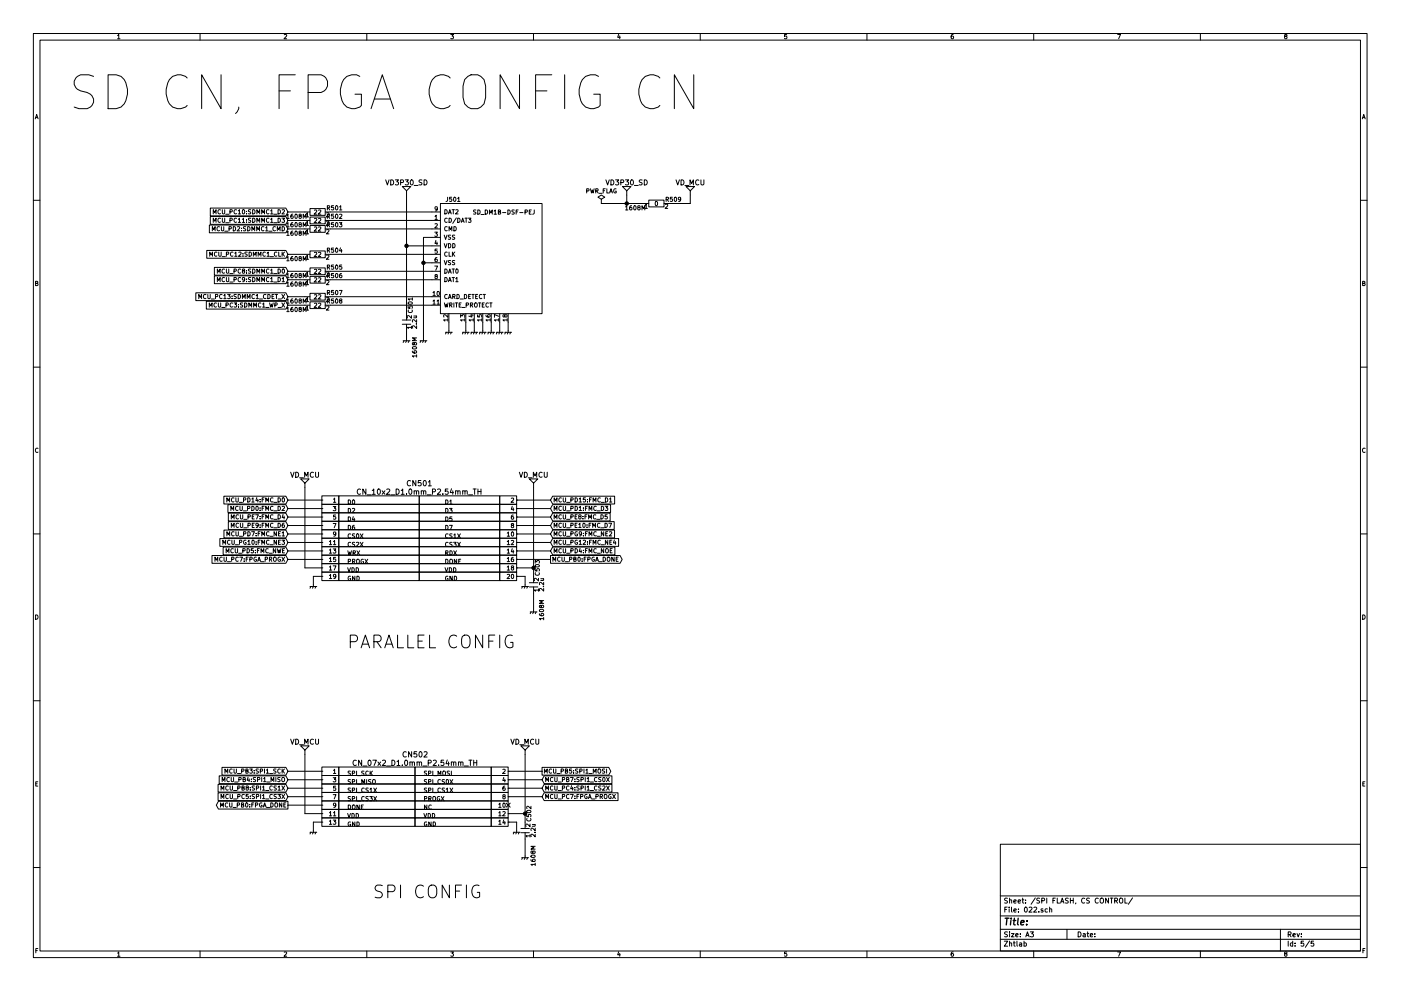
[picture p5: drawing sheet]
<svg xmlns="http://www.w3.org/2000/svg" width="420mm" height="297mm" viewBox="0 0 420 297" stroke-linecap="round" stroke-linejoin="round" font-family="sans-serif">
<g fill="none" stroke="#000" stroke-width=".3">
<path d="M10 10h400v277h-400zM12 12h396v273.1h-396zM35.3 10.7l.3-.4v1.3M35.3 11.6h.7M60 10v2M85.2 10.4l.5-.1 .3 .4-.8 .9h.8M110 10v2M135.2 10.3h.8l-.4 .5 .4 .3-.1 .4h-.7M160 10v2M185.5 10.2l-.3 1h.8M185.9 10.8v.8M210 10v2"/>
<path d="M235.9 10.3h-.6v.6h.6l.1 .5-.3 .2-.4-.1M260 10v2M285.9 10.3l-.6 .3-.1 .8 .3 .2 .4-.1v-.6l-.4-.1-.3 .3M310 10v2M335.2 10.3h.8l-.5 1.3M360 10v2M385.5 10.9l-.3-.3 .3-.3 .4 .1v.4a.5 .5 0 0 0-.5 .2 .5 .5 0 0 0 0 .5l.3 .1 .3-.2-.3-.5M10.6 35.6l.4-1.3 .4 1.3M10.7 35.2h.6M28.1 22.9l-1.5-.5h-2.4a2.46 2.46 0 0 0-2 2.4 2.46 2.46 0 0 0 2 2.4 3.8 3.8 0 0 1 3.9 2.5 2.59 2.59 0 0 1-2 2.9h-2.4l-1.4-.5M32.4 22.4h2.4a4.2 4.2 0 0 1 3.4 4.4 5.9 5.9 0 0 1-1.9 5.3l-1.5 .5h-2.4zM56.1 23.4a3.5 3.5 0 0 0-5.8 1.4 6.5 6.5 0 0 0 1.5 7.3 3.6 3.6 0 0 0 4.3-.5"/>
<path d="M66.3 22.4v10.2l-5.8-10.2v10.2M71.6 32.1v.5l-.5 .9-.5 .5M83.7 27.2h3.4M88.5 22.4h-4.8v10.2M92.4 27.7h3.9a2.75 2.75 0 0 0 2-2.6 2.75 2.75 0 0 0-2-2.7h-3.9v10.2M107.9 22.9a3.7 3.7 0 0 0-5.3 1.9 6.5 6.5 0 0 0 1.4 7.3 3.6 3.6 0 0 0 4.4-.5v-3.4h-1.9M111.3 32.6l3.4-10.2 3.4 10.2M112.2 29.7h4.9M135 23.4a3.5 3.5 0 0 0-5.8 1.4 6.5 6.5 0 0 0 1.4 7.3 3.6 3.6 0 0 0 4.4-.5M139.3 23.9a3.4 3.4 0 0 1 3.9-1.5 3.4 3.4 0 0 1 2.4 3.4v3.4a3.4 3.4 0 0 1-3.3 3.5 3.4 3.4 0 0 1-3.4-3.5v-3.4zM155.8 22.4v10.2l-5.8-10.2v10.2M160.6 27.2h3.4"/>
<path d="M165.5 22.4h-4.9v10.2M169.3 22.4v10.2M179.5 22.9a3.7 3.7 0 0 0-5.3 1.9 6.5 6.5 0 0 0 1.4 7.3 3.6 3.6 0 0 0 4.4-.5v-3.4h-1.9M197.9 23.4a3.5 3.5 0 0 0-5.8 1.4 6.5 6.5 0 0 0 1.4 7.3 3.6 3.6 0 0 0 4.4-.5M208.1 22.4v10.2l-5.9-10.2v10.2M408.6 35.6l.4-1.3 .4 1.3M408.7 35.2h.6M115.7 53.9l.5 1.5 .5-1.5M117.2 53.9a.77 .77 0 0 1 .9 .8 .77 .77 0 0 1-.9 .7zM118.6 53.9h.9l-.5 .6 .5 .3-.1 .5-.2 .1-.6-.1M120.1 54.7l.8-.1 .1-.5-.9-.2v1.5M121.5 53.9h1l-.5 .6 .5 .3-.1 .5-.2 .1-.7-.1"/>
<path d="M121.9 57.2l1.3-1.3h-2.6l1.3 1.3v38.7M123.2 54.1l.2-.2a.74 .74 0 0 1 .6 .8 .74 .74 0 0 1-.7 .7l-.3-.6zM124.2 55.6h1.2M126.5 54l-.8 .1a.63 .63 0 0 0 .8 .7l-.1 .6h-.7M127.2 53.9a.77 .77 0 0 1 .9 .8 .77 .77 0 0 1-.9 .7zM134.2 59.1v1.1l-.4 .2M135.5 59.1h-.7v.6h.7v.6h-.7M136.1 59.2l.2-.1a.61 .61 0 0 1 .5 .7 .61 .61 0 0 1-.6 .5zM137.2 59.5l.4-.4v1.3M175.9 57.2h.7v-.5l-.7-.1v1.2M177.1 56.6l.3 1.2 .2-.9 .3 .9 .3-1.2M178.7 57.2h.6v-.5l-.6-.1v1.2"/>
<path d="M179 57.2l.4 .6M179.6 57.9h1M180.3 59.7l1.1-.6-1.1-.6-1 .6 1 .6v1.3M180.9 57.2h.4M181.5 56.6h-.6v1.2M181.7 53.9l.5 1.5 .5-1.5M182 56.6v1.2h.6M182.8 57.8l.4-1.2 .5 1.2M183 57.5h.5M183.2 53.9a.77 .77 0 0 1 .9 .8 .77 .77 0 0 1-.9 .7zM184.6 53.9h.9l-.5 .6 .5 .3v.5l-.3 .1-.6-.1M184.8 56.6a.57 .57 0 0 0-.8 .6 .57 .57 0 0 0 .8 .5v-.4h-.2"/>
<path d="M186.2 54.7l.7-.1 .1-.5-.8-.2v1.5M187.6 53.9h.9l-.5 .6 .5 .3-.1 .5-.2 .1-.6-.1M188 57.2l1.2-1.3h-2.5l1.3 1.3v3.8M189.2 54.1l.3-.2a.74 .74 0 0 1 .5 .8 .74 .74 0 0 1-.7 .7l-.2-.6zM190.2 55.6h1.2M192.6 54l-.8 .1a.63 .63 0 0 0 .7 .7l-.1 .6h-.7M193.2 53.9a.77 .77 0 0 1 .9 .8 .77 .77 0 0 1-.9 .7zM194.6 60h4.5v2h-4.5zM199.8 59.8l.6-.1v-.5l-.6-.1v1.3M200.1 59.8l.4 .6M201.7 59.1h-.7v.6h.7v.6h-.7M202.3 59.2l.2-.1a.61 .61 0 0 1 .5 .7 .61 .61 0 0 1-.6 .5z"/>
<path d="M202.7 53.9l.6 1.5 .5-1.5M204.1 59.7l-.2 .2-.4-.1v-.6l.4-.1 .2 .2v.8l-.6 .3M204.2 53.9a.77 .77 0 0 1 .9 .8 .77 .77 0 0 1-.9 .7zM205.4 55.6h1.2M206.9 55.4v-1.5l.5 1.1 .5-1.1v1.5M207 57.2l1.3-1.3h-2.6l1.3 1.3v3.8h-7.9M209.6 54.1a.68 .68 0 0 0-1 .6 .68 .68 0 0 0 1 .6M210.2 53.9v1.3l.3 .2 .6-.2v-1.3M10 60h2M62 75.1h23.7l.7 1.1-.7 1.2h-23.7zM62.8 67.4h22.9l.7 1.2-.7 1.2h-22.9zM62.9 76.8v-1.2l.4 .8 .4-.8v1.2"/>
<path d="M63.1 64.9h22.6l.7 1.2-.7 1.1h-22.6zM63.1 62.4h22.6l.7 1.1-.7 1.2h-22.6zM63.7 69.2v-1.3l.4 .9 .4-.9v1.3M64 66.7v-1.3l.4 .9 .4-.9v1.3M64 64.1v-1.2l.4 .8 .4-.8v1.2M65 75.7a.56 .56 0 0 0-.7 .5 .56 .56 0 0 0 .7 .5M65.6 75.6v1l.2 .2 .5-.2v-1M65.8 68a.56 .56 0 0 0-.7 .6 .56 .56 0 0 0 .7 .5M66.1 65.5a.56 .56 0 0 0-.8 .5 .56 .56 0 0 0 .8 .5M66.1 63a.56 .56 0 0 0-.8 .5 .56 .56 0 0 0 .8 .5M66.4 67.9v1l.2 .3 .5-.3v-1M66.6 76.9h1"/>
<path d="M66.7 65.4v1l.2 .3 .5-.3v-1M66.7 62.9v1l.2 .2 .5-.2v-1M67.4 69.3h1M67.7 66.8h1M67.7 64.2h1M67.9 76.2l.6-.1 .1-.4-.7-.1v1.2M68.7 68.6l.6-.1v-.5l-.6-.1v1.3M69 66.1l.6-.1v-.5l-.6-.1v1.3M69 63.5l.6-.1v-.4l-.6-.1v1.2M69.9 75.7a.56 .56 0 0 0-.8 .5 .56 .56 0 0 0 .8 .5M70 67.9a.64 .64 0 0 1 .7 .7 .64 .64 0 0 1-.7 .6zM70.4 75.9l.3-.3v1.2"/>
<path d="M70.4 76.8h.7M70.9 65.5a.56 .56 0 0 0-.7 .5 .56 .56 0 0 0 .7 .5M70.9 63a.56 .56 0 0 0-.7 .5 .56 .56 0 0 0 .7 .5M71.2 68l.5-.1 .2 .4-.8 .9h.8M71.5 65.7l.3-.3v1.3M71.5 63.2l.3-.3v1.2M71.5 66.7h.7M71.5 64.1h.7M71.6 75.7l.5-.1 .2 .3-.8 .9h.8M72.4 69.1v.1M72.4 68.4v.1M72.7 65.7l.3-.3v1.3"/>
<path d="M72.7 66.7h.7M72.8 63l.1-.1a.61 .61 0 0 1 .5 .6 .61 .61 0 0 1-.6 .5zM72.9 76.7v.1M72.9 76v.1M73.7 68h-.6v.4a.54 .54 0 0 1 .6 .7h-.7M73.9 66.5v.2M73.9 65.9v.1M73.9 64v.1M73.9 63.3v.1M74.1 75.6h-.6v.4a.54 .54 0 0 1 .6 .7h-.7M74.3 67.9a.64 .64 0 0 1 .7 .7 .64 .64 0 0 1-.7 .6zM74.7 75.6a.64 .64 0 0 1 .7 .6 .64 .64 0 0 1-.7 .6z"/>
<path d="M75.2 65.4h-.6l-.1 .5a.54 .54 0 0 1 .7 .6l-.7 .1M75.2 62.9h-.6l-.1 .4a.54 .54 0 0 1 .7 .7h-.7M75.5 69.2v-1.3l.5 .9 .4-.9v1.3M75.8 65.4a.64 .64 0 0 1 .7 .6 .64 .64 0 0 1-.7 .7zM75.8 62.9a.64 .64 0 0 1 .7 .6 .64 .64 0 0 1-.7 .6zM76 76.8v-1.2l.4 .8 .4-.8v1.2M77 69.2v-1.3l.4 .9 .4-.9v1.3M77 66.7v-1.3l.5 .9 .4-.9v1.3M77 64.1v-1.2l.5 .8 .4-.8v1.2M77.4 76.8v-1.2l.5 .8 .4-.8v1.2M78.5 66.7v-1.3l.4 .9 .4-.9v1.3M78.5 64.1v-1.2l.4 .8 .4-.8v1.2"/>
<path d="M79.1 68a.56 .56 0 0 0-.7 .6 .56 .56 0 0 0 .7 .5M79.6 75.7a.56 .56 0 0 0-.8 .5 .56 .56 0 0 0 .8 .5M79.7 68.3l.3-.4v1.3M79.7 69.2h.7M80.1 75.9l.3-.3v1.2M80.1 76.8h.7M80.6 69.3h1M80.6 65.5a.56 .56 0 0 0-.7 .5 .56 .56 0 0 0 .7 .5M80.6 63a.56 .56 0 0 0-.7 .5 .56 .56 0 0 0 .7 .5M81.1 76.9h.9M81.2 65.7l.3-.3v1.3M81.2 63.2l.3-.3v1.2"/>
<path d="M81.2 66.7h.7M81.2 64.1h.7M82.1 66.8h1M82.1 64.2h1M82.6 68a.56 .56 0 0 0-.8 .6 .56 .56 0 0 0 .8 .5M83 75.7a.56 .56 0 0 0-.7 .5 .56 .56 0 0 0 .7 .5M83.2 69.2v-1.3l.4 .9 .4-.9v1.3M83.4 65.4a.64 .64 0 0 1 .7 .6 .64 .64 0 0 1-.7 .7zM83.4 62.9a.64 .64 0 0 1 .7 .6 .64 .64 0 0 1-.7 .6zM83.6 75.6v1.2h.6M84.5 65.4h.8l-.4 .5 .4 .1v.5h-.8M84.6 67.9a.64 .64 0 0 1 .7 .7 .64 .64 0 0 1-.7 .6z"/>
<path d="M84.6 63l.5-.1 .2 .3-.8 .9h.8M84.6 75.6v1.2M84.8 76.1l.5 .7M85.3 75.6l-.7 .7M86 64.6l.4-.4v1.3M86 69.6l.4-.3v1.2M86 77.3l.4-.4v1.3M86 67.1l.4-.4v1.3M86 65.5h.7M86 70.5h.7M86 78.2h.7M86 68h.7"/>
<path d="M86.4 63.5h6.6M86.4 68.6h6.6M86.4 76.2h6.6M86.4 66.1h6.6M87.8 64.2l-.5 .3-.1 .7 .3 .3 .4-.2-.1-.6h-.3l-.3 .2M87.8 69.3l-.5 .3-.1 .7 .3 .2 .4-.1-.1-.6h-.3l-.3 .2M87.8 76.9l-.5 .3-.1 .7 .3 .3 .4-.2-.1-.6h-.3l-.3 .2M87.8 66.7l-.5 .3-.1 .8 .3 .2 .4-.1-.1-.6-.3-.1-.3 .2M88.5 64.3l.2-.1a.61 .61 0 0 1 .5 .6 .61 .61 0 0 1-.6 .6zM88.5 69.4l.2-.1a.61 .61 0 0 1 .5 .6 .61 .61 0 0 1-.6 .6zM88.5 77l.2-.1a.61 .61 0 0 1 .5 .6 .61 .61 0 0 1-.6 .6zM88.5 66.8l.2-.1a.61 .61 0 0 1 .5 .7 .61 .61 0 0 1-.6 .5z"/>
<path d="M89.9 64.7l-.2-.2 .2-.3 .4 .1v.3a.52 .52 0 0 0-.5 .2 .52 .52 0 0 0-.1 .5h.6l-.2-.6M89.9 69.8l-.2-.2 .2-.3 .4 .1v.3a.52 .52 0 0 0-.5 .1 .52 .52 0 0 0-.1 .6h.6l-.2-.6M89.9 77.4l-.2-.2 .2-.3 .4 .1v.3a.52 .52 0 0 0-.5 .2 .52 .52 0 0 0-.1 .5h.6l-.2-.6M89.9 67.3l-.2-.3 .2-.3 .4 .1v.3a.52 .52 0 0 0-.5 .2 .52 .52 0 0 0-.1 .6h.6l-.2-.6M90.9 65.5v-1.3l.5 .9 .4-.9v1.3M90.9 70.5v-1.2l.5 .9 .4-.9v1.2M90.9 78.2v-1.3l.5 .9 .4-.9v1.3M90.9 68v-1.3l.5 .9 .4-.9v1.3M91.8 64.1l.4-.4v1.3M91.8 69.2l.4-.4v1.3M91.8 76.8l.4-.4v1.3M91.8 66.6l.4-.3v1.2"/>
<path d="M91.8 65h.8M91.8 70.1h.8M91.8 77.7h.8M91.8 67.5h.8M93 62.5h4.5v2.1h-4.5zM93 67.6h4.5v2h-4.5zM93 75.2h4.5v2.1h-4.5zM93 65.1h4.5v2h-4.5zM94.3 63l.5-.1 .2 .4-.8 .9h.8M94.3 68.1l.5-.1 .2 .4-.8 .9h.8M94.3 75.7l.5-.1 .2 .4-.8 .9h.8M94.3 65.6l.5-.1 .2 .3-.8 .9h.8"/>
<path d="M95.5 63l.5-.1 .2 .4-.8 .9h.8M95.5 68.1l.5-.1 .2 .4-.8 .9h.8M95.5 75.7l.5-.1 .2 .4-.8 .9h.8M95.5 65.6l.5-.1 .2 .3-.8 .9h.8M97.5 63.5h34.6M97.5 68.6h34.6M97.5 76.2h34.6M97.5 66.1h34.6M97.9 63.8l.5-.1 .3 .4-.8 .9h.8M97.9 68.9l.5-.1 .3 .4-.8 .9h.8M97.9 76.5l.5-.1 .3 .4-.8 .9h.8M97.9 66.4l.5-.1 .3 .3-.8 .9h.8"/>
<path d="M98.2 62.3l.6-.1v-.4l-.6-.1v1.2M98.2 67.4l.6-.1v-.5l-.6-.1v1.3M98.2 75l.6-.1v-.4l-.6-.1v1.2M98.2 64.9l.6-.1v-.5l-.6-.1v1.3M98.5 62.3l.4 .6M98.5 67.4l.4 .6M98.5 75l.4 .6M98.5 64.9l.4 .6M100.1 61.7h-.7v.5h.7v.6h-.7M100.1 66.7h-.7v.6h.7v.6h-.7M100.1 74.4h-.7v.5h.7v.6h-.7M100.1 79.4h-.7v.6h.7v.6h-.7"/>
<path d="M100.1 64.2h-.7v.6h.7v.5h-.7M100.7 61.8l.2-.1a.61 .61 0 0 1 .5 .6 .61 .61 0 0 1-.6 .6zM100.7 66.8l.2-.1a.61 .61 0 0 1 .5 .7 .61 .61 0 0 1-.6 .5zM100.7 74.5l.2-.1a.61 .61 0 0 1 .5 .6 .61 .61 0 0 1-.6 .6zM100.7 79.5l.2-.1a.61 .61 0 0 1 .5 .7 .61 .61 0 0 1-.6 .5zM100.7 64.3l.2-.1a.61 .61 0 0 1 .5 .6 .61 .61 0 0 1-.6 .6zM101.8 66.7h.7l-.4 .5 .4 .1v.6h-.7M101.8 62l.4-.3v1.2M101.8 64.3l.5-.1 .2 .4-.7 .9h.7M101.8 62.9h.7M102.1 74.3l-.3 .9h.8M102.4 74.8v.8"/>
<path d="M102.5 79.4h-.6l-.1 .6h.7v.6h-.7M121.9 73.7h10.2M127 78.8h5.1M130.4 69.6h.8l-.5 .5 .4 .1v.5h-.7M130.4 79.7h.8l-.5 1.3M130.5 64.9l.3-.4v1.3M130.5 67.1l.4-.1 .3 .4-.8 .9h.8M130.5 65.8h.7M130.7 72l-.2 1h.7M131 77.2l-.5 .3v.7l.2 .3 .4-.2-.1-.6h-.3l-.2 .2M131 72.5v.9M131.1 74.7h-.6v.5h.6v.6h-.6"/>
<path d="M131.2 62.5l-.3 .2h-.3l-.1-.6 .4-.1 .3 .2-.1 .7-.5 .3M132.1 61h30.5v33h-30.5zM132.1 71.2h-5.1v30.9l-.3 .6M133.2 70.5l.4 1.2 .5-1.2M133.2 73l.4 1.3 .5-1.3M133.2 78.1l.4 1.3 .5-1.3M133.4 62.9a.64 .64 0 0 1 .7 .6 .64 .64 0 0 1-.7 .6zM134.1 65.5a.56 .56 0 0 0-.8 .5 .56 .56 0 0 0 .8 .5M134.1 68a.56 .56 0 0 0-.8 .6 .56 .56 0 0 0 .8 .5M134.1 75.7a.56 .56 0 0 0-.8 .5 .56 .56 0 0 0 .8 .5M134.5 73a.64 .64 0 0 1 .7 .6 .64 .64 0 0 1-.7 .7zM134.5 64.1l.4-1.2 .4 1.2"/>
<path d="M134.6 63.7h.6M134.7 65.4a.64 .64 0 0 1 .7 .6 .64 .64 0 0 1-.7 .7zM134.7 69.2v-1.3l.4 .9 .4-.9v1.3M134.7 75.6v1.2h.6M135.2 70.5h-.7v.5a.54 .54 0 0 1 .6 .6l-.7 .1M135.2 78.1h-.7v.5a.54 .54 0 0 1 .6 .6l-.7 .1M135.6 62.9h.7M135.7 75.6v1.2M135.8 73a.64 .64 0 0 1 .7 .6 .64 .64 0 0 1-.7 .7zM135.9 76.1l.5 .7M135.9 62.9v1.2M136.1 67.9a.64 .64 0 0 1 .7 .7 .64 .64 0 0 1-.7 .6z"/>
<path d="M136.4 70.5h-.6l-.1 .5a.54 .54 0 0 1 .6 .6l-.6 .1M136.4 78.1h-.6l-.1 .5a.54 .54 0 0 1 .6 .6l-.6 .1M136.4 75.6l-.7 .7M136.7 63l.5-.1 .2 .3-.8 .9h.8M136.9 65.3l-1.1 1.7M137.2 60.4h.7M137.3 65.4a.64 .64 0 0 1 .7 .6 .64 .64 0 0 1-.7 .7zM138.4 66.7l.4-1.3 .4 1.3M138.5 66.3h.6M139.4 65.4h.8M139.8 65.4v1.3M140.5 65.4h.7l-.4 .5 .4 .1v.5h-.7"/>
<path d="M142.7 63h-.6v.4a.54 .54 0 0 1 .6 .7h-.7M143.3 62.9a.64 .64 0 0 1 .7 .7 .64 .64 0 0 1-.7 .6zM144.2 64.3h1M145.5 62.9a.64 .64 0 0 1 .7 .7 .64 .64 0 0 1-.7 .6zM146.8 64.2v-1.3l.4 .9 .4-.9v1.3M148.2 63.3l.3-.4v1.3M148.2 64.2h.7M149.5 63.5l.6-.1v-.4l-.6-.1v1.3h.4l.3-.4-.3-.3M150.7 63.7h1M152.3 62.9a.64 .64 0 0 1 .7 .7 .64 .64 0 0 1-.7 .6zM154.2 63h-.6v.4a.54 .54 0 0 1 .6 .7h-.7M154.8 63.5h.4"/>
<path d="M155.4 62.9h-.6v1.3M155.9 63.7h.9M157.5 63.6l.6-.1v-.5l-.6-.1v1.3M158.7 63.5h.5M159.3 62.9h-.6v1.3h.6M160.2 62.9v1.1l-.5 .2M180.3 61h.1M180.3 61h14.3M187.6 62l.4-.3v1.2M187.6 62.9h.7M189.4 61.7l-.5 .3-.1 .7 .3 .2 .4-.1-.1-.6-.3-.1-.3 .3M190.1 61.8l.2-.1a.61 .61 0 0 1 .5 .6 .61 .61 0 0 1-.6 .6z"/>
<path d="M191.5 62.2l-.2-.2 .2-.3 .4 .1v.3a.52 .52 0 0 0-.5 .1 .52 .52 0 0 0-.1 .6h.6l-.2-.6M192.5 62.9v-1.2l.5 .8 .4-.8v1.2M193.4 61.6l.4-.4v1.3M193.4 62.5h.8M196.6 60.5l.2-.1a.61 .61 0 0 1 .4 .6 .61 .61 0 0 1-.5 .6zM199.5 61.3l.5-.1 .3 .4-.8 .9h.8M408 60h2M10.7 84.9l.5-.1 .1-.4-.6-.1v1.3h.5l.2-.4-.3-.3M58.7 87.8h27l.7 1.1-.7 1.2h-27zM59.6 89.5v-1.2l.4 .8 .5-.8v1.2M61.8 88.4a.56 .56 0 0 0-.8 .5 .56 .56 0 0 0 .8 .5M61.9 90.3h23.8l.7 1.2-.7 1.1h-23.8z"/>
<path d="M62.3 88.3v1l.3 .2 .4-.2v-1M62.8 92.1v-1.3l.4 .9 .4-.9v1.3M63.3 89.6h1M64.3 80.1h21.4l.7 1.2-.7 1.2h-21.4zM64.3 82.7h21.4l.7 1.2-.7 1.1h-21.4zM64.6 88.9l.6-.1 .1-.4-.7-.1v1.2M64.9 90.9a.56 .56 0 0 0-.7 .5 .56 .56 0 0 0 .7 .5M65.2 81.9v-1.3l.4 .9 .4-.9v1.3M65.2 84.4v-1.2l.4 .9 .4-.9v1.2M65.5 90.8v1l.2 .3 .5-.3v-1M66.5 92.2h1M66.6 88.4a.56 .56 0 0 0-.8 .5 .56 .56 0 0 0 .8 .5"/>
<path d="M67.1 88.6l.4-.3v1.2M67.1 89.5h.7M67.3 80.7a.56 .56 0 0 0-.7 .6 .56 .56 0 0 0 .7 .5M67.3 83.3a.56 .56 0 0 0-.7 .5 .56 .56 0 0 0 .7 .5M67.8 91.5l.6-.1v-.5l-.6-.1v1.3M67.9 80.6v1l.2 .3 .5-.3v-1M67.9 83.2v1l.2 .2 .5-.2v-1M68.2 88.3h.8l-.4 .4 .4 .1v.6h-.8M68.9 82h1M68.9 84.5h1M69.6 89.4v.1M69.6 88.7v.1"/>
<path d="M69.7 90.9a.56 .56 0 0 0-.7 .5 .56 .56 0 0 0 .7 .5M70.2 81.3l.6-.1v-.5l-.6-.1v1.3M70.2 83.8h.6v-.5l-.6-.1v1.2M70.2 90.8h.8l-.5 .5 .4 .1v.5h-.7M70.9 88.3h-.6l-.1 .4a.54 .54 0 0 1 .6 .7h-.6M71.4 88.3a.64 .64 0 0 1 .7 .6 .64 .64 0 0 1-.7 .6zM71.5 91.9v.2M71.5 91.3v.1M72.2 80.7a.56 .56 0 0 0-.8 .6 .56 .56 0 0 0 .8 .5M72.2 83.3a.56 .56 0 0 0-.8 .5 .56 .56 0 0 0 .8 .5M72.7 89.5v-1.2l.4 .8 .4-.8v1.2M72.8 90.8h-.6l-.1 .5a.54 .54 0 0 1 .6 .6l-.6 .1"/>
<path d="M72.9 81.2l-.2-.3 .2-.3 .4 .1v.3a.52 .52 0 0 0-.5 .2 .52 .52 0 0 0-.1 .6h.6l-.1-.6M73.4 90.8a.64 .64 0 0 1 .7 .6 .64 .64 0 0 1-.7 .7zM73.4 83.7l-.2 .3-.4-.1-.1-.6 .5-.1 .2 .2-.1 .7-.5 .3M73.9 81.8v.1M73.9 81.1v.1M73.9 84.3v.1M73.9 83.7v.1M74.1 89.5v-1.2l.5 .8 .4-.8v1.2M74.6 92.1v-1.3l.5 .9 .4-.9v1.3M75.2 80.7h-.6l-.1 .4a.54 .54 0 0 1 .7 .7h-.7M75.2 83.2h-.6l-.1 .5a.54 .54 0 0 1 .7 .6l-.7 .1M75.8 80.6a.64 .64 0 0 1 .7 .7 .64 .64 0 0 1-.7 .6z"/>
<path d="M75.8 83.2a.64 .64 0 0 1 .7 .6 .64 .64 0 0 1-.7 .6zM76.1 92.1v-1.3l.4 .9 .4-.9v1.3M76.3 88.4a.56 .56 0 0 0-.8 .5 .56 .56 0 0 0 .8 .5M76.8 88.6l.4-.3v1.2M76.8 89.5h.7M77 81.9v-1.3l.5 .9 .4-.9v1.3M77 84.4v-1.2l.5 .9 .4-.9v1.2M77.8 89.6h.9M78.2 90.9a.56 .56 0 0 0-.7 .5 .56 .56 0 0 0 .7 .5M78.5 81.9v-1.3l.4 .9 .4-.9v1.3M78.5 84.4v-1.2l.4 .9 .4-.9v1.2M78.7 91.1l.4-.3v1.3"/>
<path d="M78.7 92.1h.8M79.7 92.2h1M79.8 88.4a.56 .56 0 0 0-.8 .5 .56 .56 0 0 0 .8 .5M80.3 88.3a.64 .64 0 0 1 .7 .6 .64 .64 0 0 1-.7 .6zM80.6 80.7a.56 .56 0 0 0-.7 .6 .56 .56 0 0 0 .7 .5M80.6 83.3a.56 .56 0 0 0-.7 .5 .56 .56 0 0 0 .7 .5M80.8 90.8l.4 1.3 .2-1 .2 1 .3-1.3M81.2 81l.3-.4v1.3M81.2 83.5l.3-.3v1.2M81.2 81.9h.7M81.2 84.4h.7M81.6 88.8h.4"/>
<path d="M82.1 82h1M82.1 84.5h1M82.2 88.3h-.6v1.2h.6M82.4 91.5l.6-.1 .1-.5-.7-.1v1.3M82.5 88.3h.8M82.9 88.3v1.2M83.4 80.6a.64 .64 0 0 1 .7 .7 .64 .64 0 0 1-.7 .6zM83.4 83.2a.64 .64 0 0 1 .7 .6 .64 .64 0 0 1-.7 .6zM83.4 89.6h1M83.4 92.2h1M84.5 88.3l.9 1.2M84.5 90.8l.9 1.3"/>
<path d="M84.6 83.5l.4-.3v1.2M84.6 84.4h.7M84.7 80.7l.2-.1a.61 .61 0 0 1 .4 .7 .61 .61 0 0 1-.5 .5zM85.4 88.3l-.9 1.2M85.4 90.8l-.9 1.3M86 82.3l.4-.3v1.2M86 84.9l.4-.4v1.3M86 90l.4-.4v1.3M86 92.5l.4-.4v1.3M86 83.2h.7M86 85.8h.7M86 90.9h.7"/>
<path d="M86 93.4h.7M86.4 81.3h6.6M86.4 83.9h6.6M86.4 88.9h6.6M86.4 91.5h6.6M87.8 82l-.5 .3-.1 .7 .3 .2 .4-.1-.1-.6h-.3l-.3 .2M87.8 84.5l-.5 .3-.1 .7 .3 .3 .4-.1-.1-.6-.3-.1-.3 .2M87.8 89.6l-.5 .3-.1 .7 .3 .3 .4-.2-.1-.6h-.3l-.3 .2M87.8 92.1l-.5 .3-.1 .8 .3 .2 .4-.1-.1-.6-.3-.1-.3 .2M88.5 82.1l.2-.1a.61 .61 0 0 1 .5 .6 .61 .61 0 0 1-.6 .6zM88.5 84.6l.2-.1a.61 .61 0 0 1 .5 .7 .61 .61 0 0 1-.6 .5zM88.5 89.7l.2-.1a.61 .61 0 0 1 .5 .6 .61 .61 0 0 1-.6 .6z"/>
<path d="M88.5 92.2l.2-.1a.61 .61 0 0 1 .5 .7 .61 .61 0 0 1-.6 .5zM89.9 82.5l-.2-.2 .2-.3 .4 .1v.3a.52 .52 0 0 0-.5 .1 .52 .52 0 0 0-.1 .6h.6l-.2-.6M89.9 85.1l-.2-.3 .2-.3 .4 .1v.3a.52 .52 0 0 0-.5 .2 .52 .52 0 0 0-.1 .6h.6l-.2-.6M89.9 90.1l-.2-.2 .2-.3 .4 .1v.3a.52 .52 0 0 0-.5 .2 .52 .52 0 0 0-.1 .5h.6l-.2-.6M89.9 92.7l-.2-.3 .2-.3 .4 .1v.3a.52 .52 0 0 0-.5 .2 .52 .52 0 0 0-.1 .6h.6l-.2-.6M90.9 83.2v-1.2l.5 .9 .4-.9v1.2M90.9 85.8v-1.3l.5 .9 .4-.9v1.3M90.9 90.9v-1.3l.5 .9 .4-.9v1.3M90.9 93.4v-1.3l.5 .9 .4-.9v1.3M91.8 81.9l.4-.4v1.3M91.8 84.4l.4-.3v1.2M91.8 89.5l.4-.4v1.3"/>
<path d="M91.8 92l.4-.3v1.2M91.8 82.8h.8M91.8 85.3h.8M91.8 90.4h.8M91.8 92.9h.8M93 80.3h4.5v2h-4.5zM93 82.8h4.5v2.1h-4.5zM93 87.9h4.5v2.1h-4.5zM93 90.5h4.5v2h-4.5zM94.3 80.8l.5-.1 .2 .4-.8 .9h.8M94.3 83.3l.5-.1 .2 .4-.8 .9h.8M94.3 88.4l.5-.1 .2 .4-.8 .9h.8"/>
<path d="M94.3 91l.5-.1 .2 .3-.8 .9h.8M95.5 80.8l.5-.1 .2 .4-.8 .9h.8M95.5 83.3l.5-.1 .2 .4-.8 .9h.8M95.5 88.4l.5-.1 .2 .4-.8 .9h.8M95.5 91l.5-.1 .2 .3-.8 .9h.8M97.5 81.3h34.6M97.5 83.9h34.6M97.5 88.9h34.6M97.5 91.5h34.6M97.9 81.6l.5-.1 .3 .4-.8 .9h.8M97.9 84.2l.5-.1 .3 .3-.8 .9h.8M97.9 89.2l.5-.1 .3 .4-.8 .9h.8"/>
<path d="M97.9 91.8l.5-.1 .3 .3-.8 .9h.8M98.2 80.1l.6-.1v-.5l-.6-.1v1.3M98.2 82.6h.6v-.5l-.6-.1v1.2M98.2 87.7l.6-.1v-.4l-.6-.1v1.2M98.2 90.3l.6-.1v-.5l-.6-.1v1.3M98.5 80.1l.4 .6M98.5 82.6l.4 .6M98.5 87.7l.4 .6M98.5 90.3l.4 .6M100.1 82h-.7v.6h.7v.5h-.7M100.1 87.1h-.7v.5h.7v.6h-.7M100.1 89.6h-.7v.6h.7v.5h-.7"/>
<path d="M100.7 82.1l.2-.1a.61 .61 0 0 1 .5 .6 .61 .61 0 0 1-.6 .6zM100.7 87.2l.2-.1a.61 .61 0 0 1 .5 .6 .61 .61 0 0 1-.6 .6zM100.7 89.7l.2-.1a.61 .61 0 0 1 .5 .6 .61 .61 0 0 1-.6 .6zM101.8 87.1h.8l-.5 1.2M102.1 90.1l-.3-.2 .3-.3 .4 .1v.3a.52 .52 0 0 0-.6 .2 .52 .52 0 0 0 0 .5h.6l-.2-.6M102.4 82l-.5 .3-.1 .7 .3 .2 .4-.1-.1-.6h-.3l-.3 .2M120.6 97.2h2.6M120.6 95.9h2.6M121.9 97.2v4.9l-.2 .6M122.4 91.8v.6h.6v-.6h.5v.6M122.5 90.7a.76 .76 0 0 1 1.2 .2 .66 .66 0 0 1-.7 .3 .66 .66 0 0 1-.5-.5zM122.5 92.9a.56 .56 0 0 0 .5 .8 .56 .56 0 0 0 .5-.8"/>
<path d="M123.4 98.1h-1.3l.4 .4M123.4 94.6v.8l-.9-.8-.4 .2 .1 .5M123.4 97.8v.7M123.7 89.6h-1.3l.4 .4M123.7 89.3v.7M124.1 94.7h.8M124.8 97.1h.1M124.8 94.7l.1 .5-.8 .1M124.9 97.6v.8l-.9-.8-.3 .3 .1 .5M124.9 95.8v.8l-.9-.8-.3 .2 .1 .5M129.8 87.7l.4-.3v1.2M129.8 90.3l.4-.4v1.3"/>
<path d="M129.8 88.6h.8M129.8 91.2h.8M130.7 82.8l-.2-.2 .2-.3 .4 .1v.3a.52 .52 0 0 0-.5 .2 .52 .52 0 0 0-.1 .5h.6l-.2-.6M131.1 90.3l.3-.4v1.3M131.1 91.2h.7M131.2 87.5l.1-.1a.61 .61 0 0 1 .5 .6 .61 .61 0 0 1-.6 .6zM133.3 90.8l.3 1.3 .2-1 .3 1 .3-1.3M133.4 80.6a.64 .64 0 0 1 .7 .7 .64 .64 0 0 1-.7 .6zM133.4 83.2a.64 .64 0 0 1 .7 .6 .64 .64 0 0 1-.7 .6zM133.6 99.6h2M133.9 99.6l-.3 .5M134.1 88.4a.56 .56 0 0 0-.8 .5 .56 .56 0 0 0 .8 .5"/>
<path d="M134.3 95.9h-1.3l.4 .4M134.3 94.3v.8l-.9-.8-.4 .3 .1 .4M134.3 95.5v.8M134.5 81.9l.4-1.3 .4 1.3M134.5 84.4l.4-1.2 .4 1.2M134.5 89.5l.4-1.2 .4 1.2M134.6 94v5.6l-.2 .5M134.6 81.5h.6M134.6 84.1h.6M134.6 89.1h.6M134.8 91.5l.7-.1v-.5l-.7-.1v1.3M135.2 91.5l.4 .6"/>
<path d="M135.4 99.6l-.3 .5M135.6 80.6h.7M135.6 83.2h.7M135.8 88.9l.6-.1v-.4l-.6-.1v1.2M135.9 80.6v1.3M135.9 83.2v1.2M136.1 88.9l.4 .6M136.1 90.8v1.3M136.6 90.8h.7M136.7 83.5l.3-.3v1.2M136.7 84.4h.7M136.8 80.7l.2-.1a.61 .61 0 0 1 .4 .7 .61 .61 0 0 1-.5 .5z"/>
<path d="M136.9 90.8v1.3M137 88.3a.64 .64 0 0 1 .8 .6 .64 .64 0 0 1-.8 .6zM137.7 91.4h.4M138 89.6h1M138.1 95.1v-.8l.5 .5 .1-.4h.6v.7M138.3 90.8h-.6v1.3h.6M138.5 92.2h1M138.7 99.6h2M138.9 99.6l-.2 .5M139.3 88.3a.64 .64 0 0 1 .7 .6 .64 .64 0 0 1-.7 .6zM139.4 95.9h-1.3l.4 .4M139.4 95.5v.8"/>
<path d="M139.7 94v5.6l-.3 .5M139.8 91.5l.6-.1 .1-.5-.7-.1v1.3M140.5 99.6l-.3 .5M140.5 88.8h.5M141.1 91.5l.6-.1v-.5l-.6-.1v1.3M141.1 94.4h.8M141.1 88.3h-.6v1.2h.6M141.2 99.6h2.1M141.4 91.5l.4 .6M141.5 99.6l-.3 .5M141.5 94.3v.7l-.9-.2M141.5 88.3h.7"/>
<path d="M141.9 88.3v1.2M141.9 95.9h-1.2l.3 .4M141.9 95.5v.8M142.2 94v5.6l-.2 .5M142.3 91l.3-.2 .5 .2v.6l-.3 .5-.5-.2zM142.6 88.8h.5M143 99.6l-.3 .5M143.2 94.4v.6h.6v-.6h.5v.6M143.3 88.3h-.7v1.2h.7M143.5 90.8h.7M143.8 99.6h2M143.8 90.8v1.3"/>
<path d="M144 99.6l-.2 .5M144.5 95.9h-1.3l.4 .4M144.5 95.5v.8M144.5 88.4a.56 .56 0 0 0-.8 .5 .56 .56 0 0 0 .8 .5M144.6 91.4h.5M144.8 94v5.6l-.3 .5M144.9 88.3h.7M145.2 90.8h-.6v1.3h.6M145.2 88.3v1.2M145.5 99.6l-.2 .5M145.7 94.4l.3 .6h.8l.2-.2-.1-.4h-.6l-.1 .4 .3 .2M146.3 99.6h2"/>
<path d="M146.5 90.9a.56 .56 0 0 0-.8 .5 .56 .56 0 0 0 .8 .5M146.6 99.6l-.3 .5M146.9 90.8h.7M147 95.9h-1.3l.4 .4M147 95.5v.8M147.2 90.8v1.3M147.3 94v5.6l-.2 .5M148.1 99.6l-.3 .5M148.8 99.6h2.1M149.1 99.6l-.3 .5M149.6 95.9h-1.3l.3 .4M149.6 94.8l-1.3-.5v.8"/>
<path d="M149.6 95.5v.8M149.9 94v5.6l-.3 .5M150.6 99.6l-.2 .5M151.4 94.6l.6-.2v.6a.52 .52 0 0 1-.6-.1 .52 .52 0 0 1-.2-.5h-.3l-.1 .4 .3 .2 .3-.2M151.4 99.6h2M151.6 99.6l-.2 .5M152.1 95.9h-1.3l.4 .4M152.1 95.5v.8M152.4 94v5.6l-.3 .5M153.2 99.6l-.3 .5M408.7 84.9l.5-.1 .1-.4-.6-.1v1.3h.5l.2-.4-.3-.3M10 110h2"/>
<path d="M120.9 102.1h2M121.2 102.1l-.3 .6M122.7 102.1l-.3 .6M123.7 105.2l.3 .6h.7l.2-.2-.1-.4h-.6v.4l.2 .2M123.7 104.1a.76 .76 0 0 1 1.2 .2 .66 .66 0 0 1-.7 .3 .66 .66 0 0 1-.5-.5zM124.2 102.9l.6-.2v.6a.52 .52 0 0 1-.6 0 .52 .52 0 0 1-.1-.6h-.3l-.1 .5 .2 .2 .3-.2M124.9 106.7h-1.2l.3 .3M124.9 101.3h-1.2l.9 .4-.9 .4h1.2M124.9 106.3v.7M126 102.1h2M126.2 102.1l-.2 .6M127.8 102.1l-.3 .6"/>
<path d="M408 110h2M11.4 134.4a.58 .58 0 0 0-.8 .6 .58 .58 0 0 0 .8 .5M409.4 134.4a.58 .58 0 0 0-.8 .6 .58 .58 0 0 0 .8 .5M67.1 148.7h18.6l.7 1.2-.7 1.2h-18.6zM67.2 158.9h18.5l.7 1.2-.7 1.1h-18.5zM68 150.5v-1.3l.5 .9 .4-.9v1.3M68.4 151.3h17.3l.7 1.1-.7 1.2h-17.3zM68.5 156.3h17.2l.7 1.2-.7 1.2h-17.2zM68.5 153.8h17.2l.7 1.2-.7 1.1h-17.2zM69.2 153v-1.2l.5 .8 .4-.8v1.2M69.4 158.1v-1.3l.4 .9 .4-.9v1.3M69.4 155.6v-1.3l.4 .9 .4-.9v1.3"/>
<path d="M70.2 149.3a.56 .56 0 0 0-.8 .5 .56 .56 0 0 0 .8 .6M70.2 159.5a.56 .56 0 0 0-.8 .5 .56 .56 0 0 0 .8 .5M70.7 149.2v1l.3 .3 .5-.3v-1M70.8 159.4v1l.2 .2 .5-.2v-1M71.4 151.9a.56 .56 0 0 0-.8 .5 .56 .56 0 0 0 .8 .5M71.5 156.9a.56 .56 0 0 0-.7 .6 .56 .56 0 0 0 .7 .5M71.5 154.4a.56 .56 0 0 0-.7 .5 .56 .56 0 0 0 .7 .5M71.8 150.6h.9M72 151.8v1l.2 .2 .5-.2v-1M72.1 156.8v1l.2 .3 .5-.3v-1M72.1 154.3v1l.2 .3 .5-.3v-1M73 153.1h.9"/>
<path d="M73 149.9l.6-.1 .1-.5-.7-.1v1.3M73.1 158.2h1M73.1 155.7h1M74.2 152.4l.7-.1v-.4l-.7-.1v1.2M74.3 149.2a.64 .64 0 0 1 .7 .6 .64 .64 0 0 1-.7 .7zM74.3 159.4a.64 .64 0 0 1 .7 .6 .64 .64 0 0 1-.7 .6zM74.4 157.5l.6-.1v-.5l-.6-.1v1.3M74.4 155l.6-.1v-.5l-.6-.1v1.3M75.5 159.4h.8l-.5 1.2M75.5 151.8a.64 .64 0 0 1 .7 .6 .64 .64 0 0 1-.7 .6zM75.5 149.6l.4-.4v1.3M75.5 150.5h.7"/>
<path d="M75.6 157.4h.5M75.6 154.9h.5M76.3 156.8h-.7v1.3h.7M76.3 154.3h-.7v1.3h.7M76.7 154.3h.8l-.5 1.3M76.8 159.9v.1M76.8 151.9l.2-.1a.61 .61 0 0 1 .5 .6 .61 .61 0 0 1-.6 .5zM77 149.1l-.3 .9h.8M77.3 149.6v.9M77.4 160h.5M77.4 157.4l-.2 .2-.4-.1v-.6l.4-.1 .2 .3v.7l-.6 .3M78 152.9v.1"/>
<path d="M78 152.2v.1M78 158v.1M78 157.3v.1M78 155.4v.2M78 154.8v.1M78 150.4v.1M78 149.7v.1M78 159.4h-.6v1.2M78.6 152.3h.4M78.6 157.4h.4M78.6 154.9h.4M78.6 149.8h.4"/>
<path d="M79.2 151.8h-.6v1.2M79.2 156.8h-.6v1.3M79.2 154.3h-.6v1.3M79.2 149.2h-.6v1.3M79.7 153v-1.2l.4 .8 .4-.8v1.2M79.7 158.1v-1.3l.4 .9 .4-.9v1.3M79.7 155.6v-1.3l.4 .9 .4-.9v1.3M79.7 150.5v-1.3l.4 .9 .4-.9v1.3M80.7 159.5a.56 .56 0 0 0-.8 .5 .56 .56 0 0 0 .8 .5M81.9 151.9a.56 .56 0 0 0-.8 .5 .56 .56 0 0 0 .8 .5M81.9 156.9a.56 .56 0 0 0-.8 .6 .56 .56 0 0 0 .8 .5M81.9 154.4a.56 .56 0 0 0-.8 .5 .56 .56 0 0 0 .8 .5"/>
<path d="M81.9 149.3a.56 .56 0 0 0-.8 .5 .56 .56 0 0 0 .8 .6M82.1 153.1h1M82.1 158.2h1M82.1 150.6h1M82.1 155.7h1M82.9 159.4v1.2l-.7-1.2v1.2M83.4 151.8a.64 .64 0 0 1 .7 .6 .64 .64 0 0 1-.7 .6zM83.4 156.8a.64 .64 0 0 1 .7 .7 .64 .64 0 0 1-.7 .6zM83.4 154.3a.64 .64 0 0 1 .7 .6 .64 .64 0 0 1-.7 .7zM83.4 149.2a.64 .64 0 0 1 .7 .6 .64 .64 0 0 1-.7 .7zM83.5 160h.4M84.1 159.4h-.6v1.2h.6"/>
<path d="M84.6 151.9l.5-.1 .2 .3-.8 .9h.8M84.6 159.7l.4-.3v1.2M84.7 149.3l.2-.1a.61 .61 0 0 1 .4 .7 .61 .61 0 0 1-.5 .5zM84.9 154.2l-.3 .9h.8M85.2 156.8l-.5 .3-.1 .7 .2 .3 .5-.1-.1-.6-.4-.1-.2 .2M85.2 154.7v.9M86.4 157.5h10.1M86.4 155h10.1M86.4 149.9h10.1M86.4 152.4h10.1M87.2 141.5l.5 1.6 .5-1.6M88.7 141.5a.77 .77 0 0 1 .9 .8 .77 .77 0 0 1-.9 .8z"/>
<path d="M89.8 143.2h1.2M91.4 143.1v-1.6l.5 1.1 .5-1.1v1.6M91.4 144.8l1.3-1.3h-2.5l1.2 1.3v25.4h5.1M94 141.7a.68 .68 0 0 0-1 .6 .68 .68 0 0 0 1 .6M94.6 141.5v1.3l.3 .3 .6-.3v-1.3M96.5 158.8h5.1v2.5h-5.1zM96.5 156.2h5.1v2.6h-5.1zM96.5 153.7h5.1v2.5h-5.1zM96.5 151.2h5.1v2.5h-5.1zM96.5 148.6h5.1v2.6h-5.1zM96.5 149.9h.1M96.5 152.4h.1"/>
<path d="M96.5 155h.1M96.5 157.5h.1M99.9 151.8h.8l-.4 .5 .4 .1v.6h-.8M99.9 156.9h.9l-.6 1.3M100 149.6l.4-.3v1.3M100 150.6h.7M100.7 154.4h-.6l-.1 .6h.7v.5h-.7M100.7 160l-.2 .2h-.4v-.7l.4-.1 .2 .3v.7l-.6 .3M101.6 158.8h24.1v2.5h-24.1zM101.6 156.2h24.1v2.6h-24.1zM101.6 153.7h24.1v2.5h-24.1zM101.6 151.2h24.1v2.5h-24.1z"/>
<path d="M101.6 148.6h24.1v2.6h-24.1zM104.4 149.8a.64 .64 0 0 1 .8 .7 .64 .64 0 0 1-.8 .6zM104.4 152.4a.64 .64 0 0 1 .8 .6 .64 .64 0 0 1-.8 .7zM104.4 154.9a.64 .64 0 0 1 .8 .7 .64 .64 0 0 1-.8 .6zM104.4 157.5a.64 .64 0 0 1 .8 .6 .64 .64 0 0 1-.8 .6zM105.7 152.5l.4-.1 .3 .3-.8 1h.8M105.8 149.9l.1-.1a.61 .61 0 0 1 .5 .7 .61 .61 0 0 1-.6 .5zM105.9 154.8l-.2 1h.7M106.2 157.5l-.5 .3v.7l.2 .2 .4-.1-.1-.6-.3-.1-.2 .3M106.2 155.3v.9M108.1 146.7a.71 .71 0 0 0-1 .7 .71 .71 0 0 0 1 .6M109.7 146.6v1.6l-.9-1.6v1.6"/>
<path d="M110.1 148.3h1.2M111.6 147l.5-.4v1.6M111.6 148.2h.9M113.3 146.7l.2-.1a.85 .85 0 0 1 .6 .8 .85 .85 0 0 1-.6 .8l-.3-.6zM114.6 147.1l.8 1.1M115.4 147.1l-.8 1.1M116 146.7l.6-.1 .3 .4-1 1.2h1M117.2 148.3h1.2M118.8 146.6a.81 .81 0 0 1 .9 .8 .81 .81 0 0 1-.9 .8zM120.3 147l.5-.4v1.6M120.3 148.2h.9M121.9 148v.2"/>
<path d="M122.8 146.7l.2-.1a.85 .85 0 0 1 .5 .8 .85 .85 0 0 1-.5 .8l-.4-.6zM123.1 144.2a.71 .71 0 0 0-1 .6 .71 .71 0 0 0 1 .7M124.2 147.3l.6-.1 .1 1M124.2 147.1v1.1M124.7 144v1.6l-.9-1.6v1.6M124.9 147.3l.2-.2 .4 .1 .1 1M125.7 158.8h24.2v2.5h-24.2zM125.7 156.2h24.2v2.6h-24.2zM125.7 153.7h24.2v2.5h-24.2zM125.7 151.2h24.2v2.5h-24.2zM125.7 148.6h24.2v2.6h-24.2zM126.2 144h-.7l-.1 .8 .8-.1v.8l-.2 .1-.6-.1"/>
<path d="M126.3 147.3l.6-.1 .1 1M126.3 147.1v1.1M127 147.3l.3-.2 .3 .1 .1 1M127.1 144.2l.2-.2a.85 .85 0 0 1 .6 .8 .85 .85 0 0 1-.6 .8l-.4-.6zM128.1 148.3h1.2M128.4 144.5l.5-.5v1.6M128.4 145.6h1M129.7 147.4l.8-.1v-.6l-.8-.1v1.6M131.2 146.7l.6-.1 .3 .4-1 1.2h1M132.8 148v.2M133.7 149.8a.64 .64 0 0 1 .7 .7 .64 .64 0 0 1-.7 .6zM133.7 152.4a.64 .64 0 0 1 .7 .6 .64 .64 0 0 1-.7 .7z"/>
<path d="M133.7 154.9a.64 .64 0 0 1 .7 .7 .64 .64 0 0 1-.7 .6zM133.7 157.5a.64 .64 0 0 1 .7 .6 .64 .64 0 0 1-.7 .6zM134.3 146.6h-.7l-.1 .7h.8v.7l-.2 .2-.6-.2M134.8 152.4h.8l-.4 .5 .3 .1v.5h-.7M134.8 157.5h.8l-.5 1.2M134.9 150.2l.3-.4v1.3M134.9 151.1h.7M135.4 146.5l-.4 1.1h1M135.5 154.9h-.6v.6h.6v.6h-.6M135.8 147.1v1.1M136.6 147.3l.6-.1 .1 1M136.6 147.1v1.1"/>
<path d="M137.3 147.3l.2-.2 .4 .1 .1 1M138.8 147.3l.6-.1v1M138.8 147.1v1.1M139.4 147.3l.3-.2 .4 .1v1M140.5 148.3h1.2M141.9 146.6h.9M142.3 146.6v1.6M143.3 146.6v1.6M143.3 147.3h.9M144.2 146.6v1.6M149.9 158.8h5v2.5h-5zM149.9 156.2h5v2.6h-5z"/>
<path d="M149.9 153.7h5v2.5h-5zM149.9 151.2h5v2.5h-5zM149.9 148.6h5v2.6h-5zM152.1 159.8l.4-.4v1.3M153.3 149.4l.5-.1 .3 .3-.8 1h.8M153.4 159.5l.2-.1a.61 .61 0 0 1 .5 .7 .61 .61 0 0 1-.6 .5zM153.6 157.4l-.3-.2 .3-.3 .4 .1v.3a.52 .52 0 0 0-.5 .2 .52 .52 0 0 0-.1 .6h.6l-.2-.7M153.6 151.8l-.3 .9h.8M153.9 154.4l-.5 .3-.1 .7 .3 .2 .4-.1-.1-.6-.3-.1-.3 .3M153.9 152.2v.9M154.9 149.9h.1M154.9 152.4h.1"/>
<path d="M154.9 155h.1M154.9 157.5h.1M154.9 157.5h10.2M154.9 155h10.2M154.9 149.9h10.2M154.9 152.4h10.2M155.8 141.5l.5 1.6 .5-1.6M157.3 141.5a.77 .77 0 0 1 .8 .8 .77 .77 0 0 1-.8 .8zM158.4 143.2h1.2M159.9 143.1v-1.6l.6 1.1 .5-1.1v1.6M160 144.8l1.3-1.3h-2.6l1.3 1.3v29.9M162.6 141.7a.68 .68 0 0 0-1 .6 .68 .68 0 0 0 1 .6"/>
<path d="M163.2 141.5v1.3l.3 .3 .6-.3v-1.3M165.7 156.3h18.5v2.4h-18.5l-.6-1.2zM165.7 151.3h17.4v2.3h-17.4l-.6-1.2zM165.7 153.8h17.3v2.3h-17.3l-.6-1.1zM165.7 148.7h18.6v2.4h-18.6l-.6-1.2zM165.7 158.9h18.6v2.3h-18.6l-.6-1.1zM166.2 158.1v-1.3l.4 .9 .4-.9v1.3M166.2 153v-1.2l.4 .8 .4-.8v1.2M166.2 155.6v-1.3l.4 .9 .4-.9v1.3M166.2 150.5v-1.3l.4 .9 .4-.9v1.3M168.4 156.9a.56 .56 0 0 0-.8 .6 .56 .56 0 0 0 .8 .5M168.4 151.9a.56 .56 0 0 0-.8 .5 .56 .56 0 0 0 .8 .5"/>
<path d="M168.4 154.4a.56 .56 0 0 0-.8 .5 .56 .56 0 0 0 .8 .5M168.4 149.3a.56 .56 0 0 0-.8 .5 .56 .56 0 0 0 .8 .6M168.4 159.5a.56 .56 0 0 0-.8 .5 .56 .56 0 0 0 .8 .5M168.9 156.8v1l.2 .3 .5-.3v-1M168.9 151.8v1l.2 .2 .5-.2v-1M168.9 154.3v1l.2 .3 .5-.3v-1M168.9 149.2v1l.2 .3 .5-.3v-1M168.9 159.4v1l.2 .2 .5-.2v-1M169.9 153.1h1M169.9 158.2h1M169.9 150.6h1M169.9 155.7h1"/>
<path d="M171.2 157.5l.6-.1 .1-.5-.7-.1v1.3M171.2 152.4l.6-.1 .1-.4-.7-.1v1.2M171.2 155l.6-.1 .1-.5-.7-.1v1.3M171.2 149.9l.6-.1 .1-.5-.7-.1v1.3M172.5 151.8a.64 .64 0 0 1 .7 .6 .64 .64 0 0 1-.7 .6zM172.5 149.2a.64 .64 0 0 1 .7 .6 .64 .64 0 0 1-.7 .7zM172.5 157.4h.4M172.5 154.9h.4M173.1 156.8h-.6v1.3h.6M173.1 154.3h-.6v1.3h.6M173.1 159.4a.57 .57 0 0 0-.7 .6 .57 .57 0 0 0 .8 .5v-.4h-.3M173.6 157.2l.3-.4v1.3"/>
<path d="M173.6 158.1h.7M173.7 152.1l.3-.3v1.2M173.7 149.6l.3-.4v1.3M173.7 153h.7M173.7 150.5h.7M173.8 154.8l-.2-.2 .2-.3 .4 .1v.3a.52 .52 0 0 0-.5 .2 .52 .52 0 0 0-.1 .5h.6l-.2-.6M174.4 159.9l-.2 .3-.4-.1-.1-.6 .5-.1 .2 .2-.1 .7-.5 .3M174.8 155.4v.2M174.8 154.8v.1M174.9 156.9l.2-.1a.61 .61 0 0 1 .4 .7 .61 .61 0 0 1-.5 .5zM175 152.9v.1M175 152.2v.1"/>
<path d="M175 159.9v.1M175.4 154.9h.5M175.6 149.2h-.6l-.1 .6h.7v.6h-.7M175.6 152.3h.4M175.6 160h.4M176 158v.1M176 157.3v.1M176 154.3h-.6v1.3M176.2 151.8h-.6v1.2M176.2 150.4v.1M176.2 149.7v.1M176.2 159.4h-.6v1.2"/>
<path d="M176.5 155.6v-1.3l.5 .9 .4-.9v1.3M176.7 153v-1.2l.4 .8 .4-.8v1.2M176.7 157.4h.4M176.8 149.8h.4M177.3 156.8h-.6v1.3M177.4 149.2h-.6v1.3M177.7 158.1v-1.3l.5 .9 .4-.9v1.3M177.9 150.5v-1.3l.4 .9 .4-.9v1.3M178.7 154.4a.56 .56 0 0 0-.8 .5 .56 .56 0 0 0 .8 .5M178.8 151.9a.56 .56 0 0 0-.8 .5 .56 .56 0 0 0 .8 .5M178.8 159.5a.56 .56 0 0 0-.8 .5 .56 .56 0 0 0 .8 .5M178.9 155.7h1"/>
<path d="M179.1 153.1h.9M179.9 156.9a.56 .56 0 0 0-.8 .6 .56 .56 0 0 0 .8 .5M180 149.3a.56 .56 0 0 0-.7 .5 .56 .56 0 0 0 .7 .6M180.2 158.2h.9M180.2 154.3a.64 .64 0 0 1 .7 .6 .64 .64 0 0 1-.7 .7zM180.3 150.6h1M180.3 151.8a.64 .64 0 0 1 .8 .6 .64 .64 0 0 1-.8 .6zM181.1 159.4v1.2l-.8-1.2v1.2M181.4 156.8a.64 .64 0 0 1 .8 .7 .64 .64 0 0 1-.8 .6zM181.5 151.8h.8l-.5 .4 .4 .1v.6h-.7M181.6 149.2a.64 .64 0 0 1 .7 .6 .64 .64 0 0 1-.7 .7zM181.7 160h.4"/>
<path d="M182.1 154.3h-.6l-.1 .6h.7v.5h-.7M182.3 159.4h-.6v1.2h.6M182.6 156.8h.8l-.5 1.3M182.8 159.5l.4-.1 .3 .3-.8 .9h.8M182.8 149.6l.3-.4v1.3M182.8 150.5h.7M10 160h2M63.6 166.5h22.1l.7 1.2-.7 1.1h-22.1zM64.5 168.3v-1.3l.4 .9 .4-.9v1.3M65.9 161.4h19.8l.7 1.2-.7 1.2h-19.8zM66.6 167.1a.56 .56 0 0 0-.7 .5 .56 .56 0 0 0 .7 .5M66.8 163.2v-1.3l.5 .9 .4-.9v1.3"/>
<path d="M66.9 164h18.8l.7 1.1-.7 1.2h-18.8zM67.2 167v1l.2 .3 .5-.3v-1M67.8 165.7v-1.2l.4 .8 .5-.8v1.2M68 160.6v-1.2l.5 .9 .4-.9v1.2M68.2 168.4h1M69 162a.56 .56 0 0 0-.8 .5 .56 .56 0 0 0 .8 .6M69.5 167.7l.6-.1v-.5l-.6-.1v1.3M69.5 161.9v1l.3 .3 .5-.3v-1M70 164.6a.56 .56 0 0 0-.8 .5 .56 .56 0 0 0 .8 .5M70.5 164.5v1l.3 .2 .4-.2v-1M70.6 163.3h.9M71.5 167.1a.56 .56 0 0 0-.8 .5 .56 .56 0 0 0 .8 .5"/>
<path d="M71.6 165.8h.9M71.8 160.7h.9M71.8 162.6l.6-.1 .1-.5-.7-.1v1.3M71.9 167h.8l-.5 1.3M72.8 165.1l.6-.1 .1-.4-.7-.1v1.2M73.1 160h.6v-.5l-.6-.1v1.2M73.2 168.1v.2M73.2 167.5v.1M73.8 162a.57 .57 0 0 0-.8 .5 .57 .57 0 0 0 .8 .6v-.5h-.2M73.8 167.6h.5M74.1 164.5a.64 .64 0 0 1 .7 .6 .64 .64 0 0 1-.7 .6zM74.3 162.3l.4-.4v1.3"/>
<path d="M74.3 163.2h.7M74.4 167h-.6v1.3M74.9 167.7l.6-.1 .1-.5-.7-.1v1.3M75.6 162l.2-.1a.61 .61 0 0 1 .5 .7 .61 .61 0 0 1-.6 .5zM76 164.5h-.6l-.1 .5h.7v.6h-.7M76.6 165.6v.1M76.6 164.9v.1M76.8 160.5v.1M76.8 163.1v.1M76.8 162.4v.1M76.9 167a.57 .57 0 0 0-.8 .6 .57 .57 0 0 0 .8 .5v-.4h-.2M77.2 165h.4"/>
<path d="M77.3 168.3l.4-1.3 .4 1.3M77.4 167.9h.6M77.4 162.5h.5M77.8 164.5h-.6v1.2M78 161.9h-.6v1.3M78.3 168.4h.9M78.3 165.7v-1.2l.4 .8 .4-.8v1.2M78.5 160.6v-1.2l.4 .9 .4-.9v1.2M78.5 163.2v-1.3l.4 .9 .4-.9v1.3M79.5 167.7l.6-.1 .1-.5-.7-.1v1.3M80.4 164.6a.56 .56 0 0 0-.7 .5 .56 .56 0 0 0 .7 .5M80.7 162a.56 .56 0 0 0-.8 .5 .56 .56 0 0 0 .8 .6"/>
<path d="M80.7 165.8h1M80.8 167.7l.6-.1 .1-.5-.7-.1v1.3M80.9 160.7h1M80.9 163.3h1M81.1 167.7l.4 .6M82.2 167h.5l.2 .4-.4 .9-.4-.2zM82.7 164.5v1.2l-.7-1.2v1.2M82.9 161.9v1.3l-.7-1.3v1.3M83.2 164.5l.3 1.2 .2-.9 .2 .9 .4-1.2M83.5 162.5h.4M84 167a.57 .57 0 0 0-.7 .6 .57 .57 0 0 0 .8 .5v-.4h-.2M84.1 161.9h-.6v1.3h.6"/>
<path d="M84.5 161.9h.8l-.4 .5 .4 .1v.6h-.8M84.5 167l.9 1.3M84.6 160.6h.7M84.7 165h.5M85.3 164.5h-.6v1.2h.6M85.4 167l-.9 1.3M86.4 162.6h10.1M86.4 160.1h10.1M86.4 165.1h10.1M86.4 167.7h10.1M93 175.8h2M93.2 175.8l-.2 .5"/>
<path d="M94.7 175.8l-.2 .5M96.5 171.5h5.1v2.5h-5.1zM96.5 168.9h5.1v2.6h-5.1zM96.5 166.4h5.1v2.5h-5.1zM96.5 163.9h5.1v2.5h-5.1zM96.5 161.3h5.1v2.6h-5.1zM96.5 160.1h.1M96.5 162.6h.1M96.5 165.1h.1M96.5 167.7h.1M96.5 170.2h.1M96.5 172.8h.1"/>
<path d="M96.5 172.8h-2.5v3l-.3 .5M98.8 162.3l.3-.3v1.3M98.8 164.9l.3-.4v1.3M98.8 167.4l.3-.3v1.2M98.8 170l.3-.4v1.3M98.8 172.5l.3-.4v1.3M98.8 163.3h.7M98.8 165.8h.7M98.8 168.3h.7M98.8 170.9h.7M98.8 173.4h.7M99.9 164.5h.8l-.4 .5 .4 .1v.6h-.8"/>
<path d="M99.9 169.6h.9l-.6 1.3M100 162.3l.4-.3v1.3M100 163.3h.7M100.7 167.1h-.6l-.1 .6h.7v.5h-.7M100.7 172.7l-.2 .2h-.4v-.7l.4-.1 .2 .3v.7l-.6 .3M101.6 171.5h24.1v2.5h-24.1zM101.6 168.9h24.1v2.6h-24.1zM101.6 166.4h24.1v2.5h-24.1zM101.6 163.9h24.1v2.5h-24.1zM101.6 161.3h24.1v2.6h-24.1zM104.3 170.2l.4 1.2 .4-1.2M104.3 165.1l.3 1.3 .3-1 .2 1 .3-1.3"/>
<path d="M104.4 168.3l.7-.1v-.5l-.7-.1v1.3M105.1 172.8a.57 .57 0 0 0-.7 .5 .57 .57 0 0 0 .8 .5v-.4h-.3M105.2 160.1a.56 .56 0 0 0-.8 .5 .56 .56 0 0 0 .8 .5M105.2 162.6a.56 .56 0 0 0-.8 .6 .56 .56 0 0 0 .8 .5M105.5 170.2a.64 .64 0 0 1 .8 .6 .64 .64 0 0 1-.8 .6zM105.7 168.3l.6-.1 .1-.5-.7-.1v1.3M105.9 165.7h.6l.1-.5-.7-.1v1.3M106 168.3l.4 .6M106.2 165.7l.4 .7M106.4 160.1h-.6l-.1 .4a.54 .54 0 0 1 .6 .6l-.6 .1M106.4 162.6h-.6l-.1 .4a.54 .54 0 0 1 .6 .7h-.6M106.4 172.7v1.3l-.7-1.3v1.3"/>
<path d="M106.8 170.2a.64 .64 0 0 1 .7 .6 .64 .64 0 0 1-.7 .6zM106.9 162.6l.5-.1 .2 .4-.8 .9h.8M107 160.1l.2-.1a.61 .61 0 0 1 .4 .6 .61 .61 0 0 1-.5 .6zM107 167.8l.2-.2 .5 .2 .1 .7-.3 .4-.5-.2zM107 172.7a.64 .64 0 0 1 .8 .6 .64 .64 0 0 1-.8 .7zM107 165.1l.9 1.3M107.9 165.1l-.9 1.3M108 160l.9 1.3M108 162.5l.9 1.3M108.9 160l-.9 1.3M108.9 162.5l-.9 1.3M109 167.7a.57 .57 0 0 0-.8 .6 .57 .57 0 0 0 .8 .5v-.5h-.2"/>
<path d="M109.4 167.6l.9 1.3M110.3 167.6l-.9 1.3M125.7 171.5h24.2v2.5h-24.2zM125.7 168.9h24.2v2.6h-24.2zM125.7 166.4h24.2v2.5h-24.2zM125.7 163.9h24.2v2.5h-24.2zM125.7 161.3h24.2v2.6h-24.2zM133.5 170.2l.4 1.2 .4-1.2M133.7 165.7h.6v-.5l-.6-.1v1.3M133.7 167.6a.64 .64 0 0 1 .7 .7 .64 .64 0 0 1-.7 .6zM134 165.7l.4 .7M134.3 172.8a.57 .57 0 0 0-.7 .5 .57 .57 0 0 0 .8 .5v-.4h-.3"/>
<path d="M134.4 160.1a.56 .56 0 0 0-.8 .5 .56 .56 0 0 0 .8 .5M134.4 162.6a.56 .56 0 0 0-.8 .6 .56 .56 0 0 0 .8 .5M134.7 170.2a.64 .64 0 0 1 .8 .6 .64 .64 0 0 1-.8 .6zM134.9 165.1a.64 .64 0 0 1 .7 .6 .64 .64 0 0 1-.7 .7zM134.9 167.8l.3-.2 .4 .2 .1 .7-.3 .4-.5-.2zM135.6 160.1h-.6l-.1 .4a.54 .54 0 0 1 .6 .6l-.6 .1M135.6 162.6h-.6l-.1 .4a.54 .54 0 0 1 .6 .7h-.6M135.6 172.7v1.3l-.7-1.3v1.3M136 162.5h.8l-.4 .5 .4 .1v.6h-.8M136 170.2a.64 .64 0 0 1 .7 .6 .64 .64 0 0 1-.7 .6zM136.1 165.1l.8 1.3M136.1 160.4l.3-.4v1.3"/>
<path d="M136.1 161.3h.7M136.2 172.7a.64 .64 0 0 1 .8 .6 .64 .64 0 0 1-.8 .7zM136.9 165.1l-.8 1.3M137 167.6v1.3l-.8-1.3v1.3M137.2 160l.9 1.3M137.2 162.5l.9 1.3M137.6 168.2h.4M138.1 160l-.9 1.3M138.1 162.5l-.9 1.3M138.2 167.6h-.6v1.3h.6M149.9 171.5h5v2.5h-5zM149.9 168.9h5v2.6h-5z"/>
<path d="M149.9 166.4h5v2.5h-5zM149.9 163.9h5v2.5h-5zM149.9 161.3h5v2.6h-5zM152.1 162.3l.4-.3v1.3M152.1 164.9l.4-.4v1.3M152.1 167.4l.4-.3v1.2M152.1 170l.4-.4v1.3M152.1 172.2l.5-.1 .2 .4-.8 .9h.8M152.1 160.7h.7M152.1 163.3h.7M152.1 165.8h.7M152.1 168.3h.7"/>
<path d="M152.1 170.9h.7M153.3 162.1l.5-.1 .3 .3-.8 1h.8M153.4 172.2l.2-.1a.61 .61 0 0 1 .5 .7 .61 .61 0 0 1-.6 .5zM153.6 170.1l-.3-.2 .3-.3 .4 .1v.3a.52 .52 0 0 0-.5 .2 .52 .52 0 0 0-.1 .6h.6l-.2-.7M153.6 164.5l-.3 .9h.8M153.9 167.1l-.5 .3-.1 .7 .3 .2 .4-.1-.1-.6-.3-.1-.3 .3M153.9 164.9v.9M154.9 160.1h.1M154.9 172.8h.1M154.9 162.6h.1M154.9 165.1h.1M154.9 167.7h.1"/>
<path d="M154.9 170.2h.1M154.9 162.6h10.2M154.9 160.1h10.2M154.9 170.2h5.1M154.9 172.8h2.6v3l-.3 .5M154.9 165.1h10.2M154.9 167.7h10.2M156.5 175.8h2M156.7 175.8l-.2 .5M158.2 175.8l-.2 .5M158.7 175.9h2.6M158.7 174.7h2.6"/>
<path d="M160 175.9v7.5l-.2 .5M160.5 170.5v.6l.6 .1v-.7h.5v.7M160.5 168.8v-.8l.5 .4 .1-.3h.5v.7M160.6 169.4a.76 .76 0 0 1 1.2 .3 .66 .66 0 0 1-.7 .3 .66 .66 0 0 1-.5-.6zM160.6 171.7a.56 .56 0 0 0 .5 .7 .56 .56 0 0 0 .5-.7M161.5 176.9h-1.3l.4 .3M161.5 173.3v.8l-.9-.8-.4 .3 .1 .5M161.5 176.5v.7M162.2 173.5h.8M162.9 175.8h.1M162.9 173.5l.1 .5h-.8M163 176.4v.8l-.9-.8-.3 .2 .1 .5"/>
<path d="M163 174.6v.7l-.9-.7-.3 .2 .1 .5M165.1 166.5h20.9l.6 1.2-.6 1.1h-20.9zM165.7 161.4h19.8v2.4h-19.8l-.6-1.2zM165.7 164h18.7v2.3h-18.7l-.6-1.2zM165.8 168.3v-1.3l.4 .9 .4-.9v1.3M166.2 160.6v-1.2l.4 .9 .4-.9v1.2M166.2 163.2v-1.3l.4 .9 .4-.9v1.3M166.2 165.7v-1.2l.4 .8 .4-.8v1.2M168 167.1a.56 .56 0 0 0-.8 .5 .56 .56 0 0 0 .8 .5M168.4 162a.56 .56 0 0 0-.8 .5 .56 .56 0 0 0 .8 .6M168.4 164.6a.56 .56 0 0 0-.8 .5 .56 .56 0 0 0 .8 .5M168.5 167v1l.3 .3 .4-.3v-1"/>
<path d="M168.9 161.9v1l.2 .3 .5-.3v-1M168.9 164.5v1l.2 .2 .5-.2v-1M169.5 168.4h1M169.9 160.7h1M169.9 165.8h1M169.9 163.3h1M170.8 167.7l.6-.1 .1-.5-.7-.1v1.3M171.2 160h.6l.1-.5-.7-.1v1.2M171.2 162.6l.6-.1 .1-.5-.7-.1v1.3M171.2 165.1l.6-.1 .1-.4-.7-.1v1.2M172.1 167.6l.6-.1v-.4l-.6-.1v1.3h.5l.2-.5-.3-.2M172.5 164.5a.64 .64 0 0 1 .7 .6 .64 .64 0 0 1-.7 .6z"/>
<path d="M173.1 162a.57 .57 0 0 0-.7 .5 .57 .57 0 0 0 .8 .6v-.5h-.3M173.4 167.1l.2-.1a.61 .61 0 0 1 .4 .6 .61 .61 0 0 1-.5 .6zM173.7 162.3l.3-.4v1.3M173.7 163.2h.7M174 164.4l-.3 .9h.7M174.3 164.9v.8M174.6 168.1v.2M174.6 167.5v.1M174.9 162l.5-.1 .2 .4-.8 .9h.8M175 160.5v.1M175 165.6v.1M175 164.9v.1"/>
<path d="M175.2 167.6h.4M175.6 165h.4M175.8 167h-.6v1.3M176.2 163.1v.1M176.2 162.4v.1M176.2 164.5h-.6v1.2M176.3 167.7l.6-.1v-.5l-.6-.1v1.3M176.7 160.6v-1.2l.4 .9 .4-.9v1.2M176.7 165.7v-1.2l.4 .8 .4-.8v1.2M176.8 162.5h.4M177.4 161.9h-.6v1.3M177.9 163.2v-1.3l.4 .9 .4-.9v1.3"/>
<path d="M178.2 167a.57 .57 0 0 0-.7 .6 .57 .57 0 0 0 .8 .5v-.4h-.3M178.6 168.3l.4-1.3 .5 1.3M178.8 167.9h.5M178.8 164.6a.56 .56 0 0 0-.8 .5 .56 .56 0 0 0 .8 .5M179.1 160.7h.9M179.1 165.8h.9M179.6 168.4h1M180 162a.56 .56 0 0 0-.7 .5 .56 .56 0 0 0 .7 .6M180.3 163.3h1M180.9 167a.64 .64 0 0 1 .7 .6 .64 .64 0 0 1-.7 .7zM181.1 164.5v1.2l-.8-1.2v1.2M181.7 164.6l.2-.1 .5 .1v.7l-.3 .4-.4-.2z"/>
<path d="M182.1 167.2l.3-.2 .5 .2v.6l-.3 .5-.5-.2zM182.3 161.9v1.3l-.7-1.3v1.3M182.9 162.5h.4M183 165h.4M183.5 161.9h-.6v1.3h.6M183.6 164.5h-.6v1.2h.6M184.2 167v1.3l-.7-1.3v1.3M184.3 161.8l-.3 .9h.7M184.6 162.3v.9M184.8 167.6h.4M185.4 167h-.6v1.3h.6M408 160h2"/>
<path d="M10.7 184.3a.65 .65 0 0 1 .7 .7 .65 .65 0 0 1-.7 .6zM105.1 192.3h1.4a1.03 1.03 0 0 0 .8-1 1.03 1.03 0 0 0-.8-.9h-1.4v3.8M108.3 194.2l1.3-3.8 1.2 3.8M108.7 193.1h1.8M112.1 192.3h1.5a1.03 1.03 0 0 0 .7-1 1.03 1.03 0 0 0-.7-.9h-1.5v3.8M113 192.3l1.3 1.9M115.4 194.2l1.3-3.8 1.2 3.8M115.8 193.1h1.8M119.2 190.4v3.8h1.8M122.3 190.4v3.8h1.8M125.4 192.2h1.2M127.2 190.4h-1.8v3.8h1.8"/>
<path d="M128.8 190.4v3.8h1.8M137 190.7a1.41 1.41 0 0 0-1.7-.2 1.41 1.41 0 0 0-.7 1.5 1.62 1.62 0 0 0 .5 1.7 1.62 1.62 0 0 0 1.7 .3l.2-.2M138.6 190.9a1.29 1.29 0 0 1 2.2 0 2.53 2.53 0 0 1-.7 3.3 1.26 1.26 0 0 1-1.7-1.3zM144.8 190.4v3.8l-2.2-3.8v3.8M146.6 192.2h1.3M148.4 190.4h-1.8v3.8M149.9 190.4v3.8M153.6 190.5a1.56 1.56 0 0 0-1.7 .3 1.56 1.56 0 0 0-.4 1.7 1.41 1.41 0 0 0 .7 1.5 1.41 1.41 0 0 0 1.6-.2v-1.3h-.7M159 183.4h2M159.3 183.4l-.3 .5M160.8 183.4l-.3 .5M161.8 184l.3 .5 .7 .1 .2-.3-.1-.4-.6 .1v.3l.2 .3"/>
<path d="M161.8 182.8a.76 .76 0 0 1 1.2 .3 .66 .66 0 0 1-.7 .3 .66 .66 0 0 1-.5-.6zM162.3 181.6l.6-.1v.6a.52 .52 0 0 1-.6-.1 .52 .52 0 0 1-.1-.5h-.3l-.1 .4 .2 .2 .3-.2M163 185.4h-1.2l.3 .4M163 180h-1.2l.9 .4-.9 .5h1.2M163 185.1v.7M408.7 184.3a.65 .65 0 0 1 .7 .7 .65 .65 0 0 1-.7 .6zM10 210h2M408 210h2M10.7 234.9h.5M11.3 234.3h-.6v1.3h.6M65.4 235.1h20.3l.7 1.2-.7 1.1h-20.3zM65.4 237.6h20.3l.7 1.2-.7 1.2h-20.3z"/>
<path d="M65.7 232.5h20l.7 1.2-.7 1.2h-20zM66.3 236.8v-1.2l.4 .9 .4-.9v1.2M66.3 239.4v-1.3l.4 .9 .4-.9v1.3M66.6 230h19.1l.7 1.2-.7 1.1h-19.1zM66.6 234.3v-1.3l.5 .9 .4-.9v1.3M67.5 231.8v-1.3l.4 .9 .4-.9v1.3M68.5 235.7a.56 .56 0 0 0-.8 .5 .56 .56 0 0 0 .8 .5M68.5 238.2a.56 .56 0 0 0-.8 .5 .56 .56 0 0 0 .8 .6M68.8 233.1a.56 .56 0 0 0-.8 .6 .56 .56 0 0 0 .8 .5M69 235.6v1l.2 .2 .5-.2v-1M69 238.1v1l.2 .3 .5-.3v-1M69.3 233v1l.3 .3 .5-.3v-1"/>
<path d="M69.6 230.6a.56 .56 0 0 0-.7 .5 .56 .56 0 0 0 .7 .5M70 236.9h1M70 239.5h1M70.2 230.5v1l.2 .3 .5-.3v-1M70.4 234.4h.9M71.2 231.9h1M71.3 236.2h.6l.1-.5-.7-.1v1.2M71.3 238.8l.6-.1 .1-.5-.7-.1v1.3M71.6 233.7l.6-.1 .1-.5-.7-.1v1.3M72.5 231.2l.6-.1v-.5l-.6-.1v1.3M72.6 236.2l.6-.1v-.4l-.6-.1v1.2h.5l.2-.4-.3-.2M72.9 233.6l.6-.1v-.4l-.6-.1v1.3h.5l.2-.4-.3-.3"/>
<path d="M73.3 238.2a.56 .56 0 0 0-.8 .5 .56 .56 0 0 0 .8 .6M73.7 231.1l.6-.1v-.4l-.6-.1v1.3h.5l.2-.5-.2-.2M74 236.1l-.2-.2 .2-.3 .4 .1v.3a.52 .52 0 0 0-.5 .1 .52 .52 0 0 0-.1 .6h.6l-.1-.6M74.4 233l-.3 .9h.8M74.4 238.1h-.6v.6h.6v.6h-.6M74.7 233.4v.9M74.9 230.5h.8l-.5 .5 .4 .1v.5h-.7M75.1 236.7v.1M75.1 236.1v.1M75.1 239.3v.1M75.1 238.6v.1M75.4 234.2v.1"/>
<path d="M75.4 233.5v.1M76.2 231.6v.2M76.2 231v.1M76.3 235.6h-.6v.5a.54 .54 0 0 1 .6 .6l-.7 .1M76.3 238.2h-.6v.4a.54 .54 0 0 1 .6 .7h-.7M76.7 233.1h-.7v.4a.54 .54 0 0 1 .6 .7h-.7M76.9 236.2h.6v-.5l-.6-.1v1.2M76.9 238.8l.6-.1v-.5l-.6-.1v1.3M77.2 233.7l.6-.1 .1-.5-.7-.1v1.3M77.5 230.5h-.6l-.1 .5a.54 .54 0 0 1 .6 .6l-.6 .1M78.1 231.2l.6-.1v-.5l-.6-.1v1.3M78.2 235.6v1.2"/>
<path d="M78.2 238.1v1.3M78.5 233v1.3M78.7 235.9l.4-.3v1.2M78.7 238.5l.4-.4v1.3M78.7 236.8h.7M78.7 239.4h.7M79 233.4l.4-.4v1.3M79 234.3h.8M79.3 230.5v1.3M79.7 236.9h.9M79.7 239.5h.9M79.9 230.8l.3-.3v1.3"/>
<path d="M79.9 231.8h.7M80 234.4h1M80.8 231.9h1M81.3 234.3v-1.3l.4 .9 .4-.9v1.3M81.7 235.7a.56 .56 0 0 0-.8 .5 .56 .56 0 0 0 .8 .5M81.7 238.2a.56 .56 0 0 0-.8 .5 .56 .56 0 0 0 .8 .6M82.7 233v1.3M82.8 230.5h-.6l-.1 .5a.54 .54 0 0 1 .6 .6l-.6 .1M82.9 235.6h-.6l-.1 .5a.54 .54 0 0 1 .6 .6l-.6 .1M82.9 238.2h-.6l-.1 .4a.54 .54 0 0 1 .6 .7h-.6M83.3 238.1h.8l-.4 .5 .3 .1v.6h-.7M83.4 235.9l.3-.3v1.2"/>
<path d="M83.4 236.8h.7M84 233.1h-.6l-.1 .4a.54 .54 0 0 1 .6 .7h-.6M84 230.6a.56 .56 0 0 0-.7 .5 .56 .56 0 0 0 .7 .5M84.5 235.6l.9 1.2M84.5 238.1l.9 1.3M84.6 233.2l.2-.2 .5 .2v.7l-.3 .4-.4-.2zM84.6 230.5v1.3M84.8 231l.5 .8M85.3 230.5l-.7 .7M85.4 235.6l-.9 1.2M85.4 238.1l-.9 1.3M86.4 231.2h10.1"/>
<path d="M86.4 233.7h10.1M86.4 236.3h10.1M86.4 238.8h10.1M87.2 221.6l.5 1.5 .5-1.5M88.7 221.6a.77 .77 0 0 1 .9 .7 .77 .77 0 0 1-.9 .8zM89.8 223.2h1.2M91.4 223.1v-1.5l.5 1 .5-1v1.5M91.4 224.8l1.3-1.2h-2.5l1.2 1.2v19.1h5.1M94 221.7a.68 .68 0 0 0-1 .6 .68 .68 0 0 0 1 .6M94.6 221.6v1.2l.3 .3 .6-.3v-1.2M96.5 237.5h5.1v2.6h-5.1zM96.5 235h5.1v2.5h-5.1z"/>
<path d="M96.5 232.4h5.1v2.6h-5.1zM96.5 229.9h5.1v2.5h-5.1zM96.5 231.2h.1M96.5 233.7h.1M96.5 236.3h.1M96.5 238.8h.1M99.9 233.1h.8l-.4 .5 .4 .1v.6h-.8M99.9 238.2h.9l-.6 1.3M100 230.9l.4-.3v1.2M100 231.8h.7M100.7 235.6h-.6l-.1 .6h.7v.6h-.7M101.6 237.5h22.9v2.6h-22.9z"/>
<path d="M101.6 235h22.9v2.5h-22.9zM101.6 232.4h22.9v2.6h-22.9zM101.6 229.9h22.9v2.5h-22.9zM105.1 231.2h-.6l-.1 .4a.54 .54 0 0 1 .7 .7h-.7M105.1 233.7h-.6l-.1 .4a.54 .54 0 0 1 .7 .7l-.7 .1M105.1 236.3h-.6l-.1 .4a.54 .54 0 0 1 .7 .6l-.7 .1M105.1 238.8h-.6l-.1 .4a.54 .54 0 0 1 .7 .7h-.7M105.7 231.8l.6-.1v-.5l-.6-.1v1.3M105.7 234.3h.6v-.5l-.6-.1v1.2M105.7 236.9l.6-.1v-.5l-.6-.1v1.3M105.7 239.4l.6-.1v-.5l-.6-.1v1.3M106.9 228a.71 .71 0 0 0-1 .6 .71 .71 0 0 0 1 .7"/>
<path d="M106.9 231.1v1.3M106.9 233.7v1.2M106.9 236.2v1.3M106.9 238.7v1.3M107.2 232.5h1M107.2 235h1M107.2 237.6h1M108.5 227.8v1.6l-1-1.6v1.6M108.5 234.9v-1.2l.4 .9 .4-.9v1.2M108.8 229.6h1.3M109.2 231.2h-.6l-.1 .4a.54 .54 0 0 1 .6 .7h-.6M109.2 236.3a.56 .56 0 0 0-.7 .5 .56 .56 0 0 0 .7 .5"/>
<path d="M109.2 238.8a.56 .56 0 0 0-.7 .6 .56 .56 0 0 0 .7 .5M110 233.7v1.2M110.4 231.2a.56 .56 0 0 0-.7 .5 .56 .56 0 0 0 .7 .6M110.4 236.3h-.6v.4a.54 .54 0 0 1 .6 .6l-.7 .1M110.4 238.8h-.6v.4a.54 .54 0 0 1 .6 .7h-.7M110.5 228l.2-.2a.85 .85 0 0 1 .6 .8 .85 .85 0 0 1-.6 .8l-.3-.6zM110.9 238.7h.8l-.5 .5 .4 .1v.6h-.7M110.9 236.6l.4-.4v1.3M110.9 237.5h.8M111 231.1v1.3M111.2 231.7l.5 .7M111.2 233.7h-.6v.4a.54 .54 0 0 1 .6 .7l-.7 .1"/>
<path d="M111.7 231.1l-.7 .7M111.8 233.8l.2-.1 .5 .1 .1 .7-.3 .4-.5-.2zM111.8 227.8h1.1l-.7 1.6M112.1 236.2l.8 1.3M112.1 238.7l.8 1.3M112.9 236.2l-.8 1.3M112.9 238.7l-.8 1.3M113.3 228.4l.9 1M114.2 228.4l-.9 1M114.7 228l.6-.2 .3 .5-1 1.1h1M115.9 229.6h1.2M117.5 227.8a.81 .81 0 0 1 .9 .8 .81 .81 0 0 1-.9 .8z"/>
<path d="M119 228.3l.5-.5v1.6M119 229.4h1M120.6 229.3v.1M121.5 228l.2-.2a.85 .85 0 0 1 .6 .8 .85 .85 0 0 1-.6 .8l-.4-.6zM121.8 225.5a.71 .71 0 0 0-1 .6 .71 .71 0 0 0 1 .7M122.9 228.5h.6l.1 .9M122.9 228.4v1M123.4 225.3v1.6l-.9-1.6v1.6M123.6 228.6l.3-.2 .3 .1 .1 .9M124.5 237.5h22.8v2.6h-22.8zM124.5 235h22.8v2.5h-22.8zM124.5 232.4h22.8v2.6h-22.8z"/>
<path d="M124.5 229.9h22.8v2.5h-22.8zM125 225.3h-.8l-.1 .8 .8-.1 .1 .8-.3 .1-.6-.1M125.1 228.5h.6l.1 .9M125.1 228.4v1M125.8 228.6l.2-.2 .4 .1v.9M125.8 225.5l.2-.2a.85 .85 0 0 1 .6 .8 .85 .85 0 0 1-.6 .8l-.3-.6zM126.8 229.6h1.2M127.2 225.5l.6-.2 .3 .5-1 1.1h1M127.3 239.4l.6-.1 .1-.5-.7-.1v1.3M128 231.2h-.6l-.1 .4a.54 .54 0 0 1 .6 .7h-.6M128 233.7h-.6l-.1 .4a.54 .54 0 0 1 .6 .7l-.6 .1M128 236.3h-.6l-.1 .4a.54 .54 0 0 1 .6 .6l-.6 .1"/>
<path d="M128.4 228.7l.8-.1 .1-.6-.9-.2v1.6M128.5 231.8l.6-.1 .1-.5-.7-.1v1.3M128.5 234.3h.6l.1-.5-.7-.1v1.2M128.5 236.9l.6-.1 .1-.5-.7-.1v1.3M128.6 239.4l.6-.1v-.5l-.6-.1v1.3M128.9 239.4l.4 .6M129.8 231.1v1.3M129.8 233.7v1.2M129.8 236.2v1.3M129.8 238.9l.3-.2 .5 .2v.7l-.3 .4-.5-.2zM129.9 228l.7-.2 .3 .5-1 1.1h1M130.1 232.5h1"/>
<path d="M130.1 235h1M130.1 237.6h1M131.4 232.4v-1.3l.4 .9 .4-.9v1.3M131.5 229.3v.1M131.8 238.8a.57 .57 0 0 0-.7 .6 .57 .57 0 0 0 .8 .5v-.4h-.3M132.1 233.8a.56 .56 0 0 0-.8 .5 .56 .56 0 0 0 .8 .5M132.1 236.3a.56 .56 0 0 0-.8 .5 .56 .56 0 0 0 .8 .5M132.3 238.7l.8 1.3M132.8 231.3l.2-.2 .5 .2 .1 .7-.3 .4-.5-.2zM133.1 227.8h-.8l-.1 .8 .8-.1 .1 .8-.3 .1-.6-.1M133.1 238.7l-.8 1.3M133.3 233.7h-.6l-.1 .4a.54 .54 0 0 1 .6 .7l-.6 .1"/>
<path d="M133.3 236.3h-.6l-.1 .4a.54 .54 0 0 1 .6 .6l-.6 .1M133.8 236.6l.4-.4v1.3M133.8 237.5h.7M133.9 233.8l.2-.1a.61 .61 0 0 1 .4 .6 .61 .61 0 0 1-.5 .6zM134.1 227.8l-.3 1.1h.9M134.5 228.4v1M134.8 231.2h-.6l-.1 .4a.54 .54 0 0 1 .6 .7h-.6M135 233.7l.8 1.2M135 236.2l.8 1.3M135.4 228.5h.6v.9M135.4 228.4v1M135.4 231.1v1.3"/>
<path d="M135.8 233.7l-.8 1.2M135.8 236.2l-.8 1.3M136 228.6l.3-.2 .4 .1v.9M137.5 228.5h.6l.1 .9M137.5 228.4v1M138.2 228.6l.2-.2 .4 .1 .1 .9M139.2 229.6h1.3M140.6 227.8h.9M141.1 227.8v1.6M142.1 227.8v1.6M142.1 228.6h.9M143 227.8v1.6"/>
<path d="M147.3 237.5h5.1v2.6h-5.1zM147.3 235h5.1v2.5h-5.1zM147.3 232.4h5.1v2.6h-5.1zM147.3 229.9h5.1v2.5h-5.1zM150.8 230.7l.5-.1 .2 .3-.8 .9h.8M151 238.7l-.2-.2 .2-.3 .5 .1v.3a.52 .52 0 0 0-.6 .2 .52 .52 0 0 0 0 .5h.6l-.2-.6M151.1 233l-.3 .9h.8M151.4 235.6l-.5 .4-.1 .7 .2 .2 .5-.1-.1-.6-.4-.1-.2 .3M151.4 233.5v.9M152.4 231.2h.1M152.4 233.7h.1M152.4 236.3h.1"/>
<path d="M152.4 238.8h.1M152.4 231.2h10.2M152.4 233.7h10.2M152.4 236.3h10.2M152.4 238.8h10.2M153.2 221.6l.5 1.5 .5-1.5M154.7 221.6a.77 .77 0 0 1 .9 .7 .77 .77 0 0 1-.9 .8zM155.9 223.2h1.1M157.4 223.1v-1.5l.5 1 .5-1v1.5M157.5 224.8l1.2-1.2h-2.5l1.3 1.2v23.5M160 221.7a.68 .68 0 0 0-.9 .6 .68 .68 0 0 0 .9 .6M160.7 221.6v1.2l.3 .3 .6-.3v-1.2"/>
<path d="M162.6 230h19.9l.7 1.2-.7 1.1h-19.9zM163.2 232.5h20.3v2.4h-20.3l-.6-1.2zM163.2 235.1h20.3v2.3h-20.3l-.6-1.1zM163.2 237.6h22.1v2.4h-22.1l-.6-1.2zM163.3 231.8v-1.3l.4 .9 .4-.9v1.3M163.7 234.3v-1.3l.4 .9 .4-.9v1.3M163.7 236.8v-1.2l.4 .9 .4-.9v1.2M163.7 239.4v-1.3l.4 .9 .4-.9v1.3M165.4 230.6a.56 .56 0 0 0-.7 .5 .56 .56 0 0 0 .7 .5M165.8 233.1a.56 .56 0 0 0-.8 .6 .56 .56 0 0 0 .8 .5M165.8 235.7a.56 .56 0 0 0-.8 .5 .56 .56 0 0 0 .8 .5M165.8 238.2a.56 .56 0 0 0-.8 .5 .56 .56 0 0 0 .8 .6"/>
<path d="M166 230.5v1l.2 .3 .5-.3v-1M166.4 233v1l.2 .3 .5-.3v-1M166.4 235.6v1l.2 .2 .5-.2v-1M166.4 238.1v1l.2 .3 .5-.3v-1M167 231.9h1M167.4 234.4h1M167.4 236.9h1M167.4 239.5h1M168.3 231.2l.6-.1v-.5l-.6-.1v1.3M168.7 233.7l.6-.1v-.5l-.6-.1v1.3M168.7 236.2h.6v-.5l-.6-.1v1.2M168.7 238.8l.6-.1v-.5l-.6-.1v1.3"/>
<path d="M169.5 231.1l.7-.1v-.4l-.7-.1v1.3h.5l.3-.5-.3-.2M169.9 233.6l.6-.1v-.4l-.6-.1v1.3h.5l.2-.4-.2-.3M170.6 235.7a.56 .56 0 0 0-.7 .5 .56 .56 0 0 0 .7 .5M170.6 238.2a.56 .56 0 0 0-.7 .5 .56 .56 0 0 0 .7 .6M171.1 233h.8l-.5 1.3M171.1 238.1h.8l-.5 1.3M171.4 230.5h-.6v.6h.6v.5h-.6M171.4 235.5l-.3 .9h.8M171.7 236v.8M172 231.6v.2M172 231v.1M172.4 234.2v.1"/>
<path d="M172.4 233.5v.1M172.4 236.7v.1M172.4 236.1v.1M172.4 239.3v.1M172.4 238.6v.1M173 238.7h.5M173.3 230.5h-.6l-.1 .5a.54 .54 0 0 1 .7 .6l-.7 .1M173.6 238.1h-.6v1.3M173.7 233.1h-.6l-.1 .4a.54 .54 0 0 1 .6 .7h-.6M173.7 235.6h-.6l-.1 .5a.54 .54 0 0 1 .6 .6l-.6 .1M173.9 231.2l.6-.1v-.5l-.6-.1v1.3M174.1 238.8l.6-.1 .1-.5-.7-.1v1.3"/>
<path d="M174.2 233.7l.7-.1v-.5l-.7-.1v1.3M174.2 236.2h.7v-.5l-.7-.1v1.2M175.1 230.5v1.3M175.5 233v1.3M175.5 235.6v1.2M175.7 230.8l.3-.3v1.3M175.7 231.8h.7M176 238.2a.57 .57 0 0 0-.7 .5 .57 .57 0 0 0 .8 .6v-.5h-.2M176.1 233.4l.3-.4v1.3M176.1 235.9l.3-.3v1.2M176.1 234.3h.7M176.1 236.8h.7"/>
<path d="M176.5 239.4l.4-1.3 .4 1.3M176.6 239h.6M176.7 231.9h.9M177 234.4h1M177 236.9h1M177.4 239.5h1M177.9 231.8v-1.3l.5 .9 .4-.9v1.3M178.7 238.8l.6-.1 .1-.5-.7-.1v1.3M179 233.1a.56 .56 0 0 0-.7 .6 .56 .56 0 0 0 .7 .5M179 235.7a.56 .56 0 0 0-.7 .5 .56 .56 0 0 0 .7 .5M179.4 230.7l.2-.2 .5 .2 .1 .6-.3 .5-.5-.2zM180 238.8l.6-.1v-.5l-.6-.1v1.3"/>
<path d="M180.2 233.1h-.6v.4a.54 .54 0 0 1 .6 .7h-.7M180.2 235.6h-.6v.5a.54 .54 0 0 1 .6 .6l-.7 .1M180.3 238.8l.4 .6M180.7 235.7l.5-.1 .3 .3-.8 .9h.8M180.8 233.1l.2-.1a.61 .61 0 0 1 .5 .7 .61 .61 0 0 1-.6 .5zM181.3 238.3l.2-.2 .5 .2v.6l-.3 .5-.4-.2zM181.4 230.5h-.7v.5a.54 .54 0 0 1 .6 .6l-.7 .1M181.9 233l.8 1.3M181.9 235.6l.8 1.2M181.9 230.5v1.3M182.7 233l-.8 1.3M182.7 235.6l-.8 1.2"/>
<path d="M183.2 238.2a.57 .57 0 0 0-.7 .5 .57 .57 0 0 0 .8 .6v-.5h-.2M183.7 238.1l.9 1.3M184.6 238.1l-.9 1.3M408.7 234.9h.4M409.3 234.3h-.6v1.3h.6M65.5 240.2h20.9v2.3h-20.9l-.6-1.2zM66.1 241.9v-1.2l.5 .8 .4-.8v1.2M68.3 240.8a.56 .56 0 0 0-.8 .5 .56 .56 0 0 0 .8 .5M68.9 240.7v1l.2 .2 .5-.2v-1M69.9 242h.9M71.1 241.3l.7-.1v-.4l-.7-.1v1.2M72.4 241.2l.6-.1v-.3l-.6-.1v1.2h.5l.2-.4-.3-.3"/>
<path d="M73.7 240.8l.2-.1a.61 .61 0 0 1 .5 .6 .61 .61 0 0 1-.6 .5zM74.9 241.8v.1M74.9 241.1v.1M75.5 241.2h.4M76.1 240.7h-.6v1.2M76.6 241.3l.6-.1 .1-.4-.7-.1v1.2M78.5 240.7a.57 .57 0 0 0-.7 .6 .57 .57 0 0 0 .8 .5v-.4h-.2M79 241.9l.4-1.2 .4 1.2M79.1 241.5h.6M79.9 242h1M81.2 240.7a.64 .64 0 0 1 .7 .6 .64 .64 0 0 1-.7 .6zM82.5 240.8l.2-.1 .5 .1 .1 .7-.3 .4-.5-.2z"/>
<path d="M84.5 240.7v1.2l-.7-1.2v1.2M85.1 241.2h.4M85.7 240.7h-.6v1.2h.6M86.4 241.3h10.1M93 249.5h2M93.2 249.5l-.2 .5M94.7 249.5l-.2 .5M96.5 245.1h5.1v2.6h-5.1zM96.5 242.6h5.1v2.5h-5.1zM96.5 240.1h5.1v2.5h-5.1zM96.5 241.3h.1M96.5 243.9h.1"/>
<path d="M96.5 246.4h.1M96.5 246.4h-2.5v3.1l-.3 .5M98.8 243.6l.3-.3v1.2M98.8 246.2l.3-.4v1.3M98.8 244.5h.7M98.8 247.1h.7M99.9 245.8h.8l-.4 .5 .4 .1v.6h-.8M100 243.6l.4-.3v1.2M100 244.5h.7M100.7 241.3l-.2 .2-.4-.1v-.6l.4-.1 .2 .3v.7l-.6 .3M101.6 245.1h22.9v2.6h-22.9zM101.6 242.6h22.9v2.5h-22.9z"/>
<path d="M101.6 240.1h22.9v2.5h-22.9zM104.3 243.8l.4 1.3 .4-1.3M104.4 241.3a.64 .64 0 0 1 .8 .6 .64 .64 0 0 1-.8 .7zM105.1 246.4a.57 .57 0 0 0-.7 .6 .57 .57 0 0 0 .8 .5v-.4h-.3M105.5 243.8a.64 .64 0 0 1 .8 .7 .64 .64 0 0 1-.8 .6zM105.7 241.5l.2-.2 .5 .2 .1 .6-.3 .5-.5-.2zM106.4 246.4v1.2l-.7-1.2v1.2M106.8 243.8a.64 .64 0 0 1 .7 .7 .64 .64 0 0 1-.7 .6zM107 246.4a.64 .64 0 0 1 .8 .6 .64 .64 0 0 1-.8 .6zM107.2 240.1h1M107.7 241.3v1.3l-.7-1.3v1.3M108.4 241.9h.4"/>
<path d="M109 241.3h-.6v1.3h.6M124.5 245.1h22.8v2.6h-22.8zM124.5 242.6h22.8v2.5h-22.8zM124.5 240.1h22.8v2.5h-22.8zM127.1 243.8l.4 1.3 .5-1.3M128 246.4a.57 .57 0 0 0-.8 .6 .57 .57 0 0 0 .8 .5v-.4h-.2M128 241.3v1.3l-.7-1.3v1.3M128.4 243.8a.64 .64 0 0 1 .7 .7 .64 .64 0 0 1-.7 .6zM129.3 246.4v1.2l-.7-1.2v1.2M129.3 241.4a.56 .56 0 0 0-.7 .5 .56 .56 0 0 0 .7 .5M129.7 243.8a.64 .64 0 0 1 .7 .7 .64 .64 0 0 1-.7 .6zM129.9 246.4a.64 .64 0 0 1 .7 .6 .64 .64 0 0 1-.7 .6z"/>
<path d="M147.3 245.1h5.1v2.6h-5.1zM147.3 242.6h5.1v2.5h-5.1zM147.3 240.1h5.1v2.5h-5.1zM149.6 241.1l.3-.4v1.3M149.6 243.6l.3-.3v1.2M149.6 246.2l.3-.4v1.3M149.6 242h.7M149.6 244.5h.7M149.6 247.1h.7M150.8 243.4l.5-.1 .2 .3-.8 .9h.8M150.9 240.8l.2-.1a.61 .61 0 0 1 .4 .7 .61 .61 0 0 1-.5 .5zM151.1 245.7l-.3 .9h.8"/>
<path d="M151.4 246.2v.9M151.8 240.7l1.2 1.2M152.4 241.3h.1M152.4 243.9h.1M152.4 246.4h.1M152.4 246.4h2.5v3.1l-.2 .5M152.4 243.9h5.1M153 240.7l-1.2 1.2M153.9 249.5h2.1M154.2 249.5l-.3 .5M155.7 249.5l-.3 .5M156.2 249.6h2.5"/>
<path d="M156.2 248.3h2.5M156.5 257.1h2M156.7 257.1l-.2 .5M157.5 249.6v7.5l-.3 .5M158 244.2v.6h.5v-.6h.6v.6M158 243.1a.76 .76 0 0 1 1.2 .2 .66 .66 0 0 1-.7 .3 .66 .66 0 0 1-.5-.5zM158.1 245.3a.56 .56 0 0 0 .5 .8 .56 .56 0 0 0 .5-.8M158.2 257.1l-.2 .5M159 250.5h-1.3l.3 .4M159 247v.8l-1-.8-.3 .2 .1 .5M159 250.2v.7M159.2 241.7v.8l-.9-.8-.3 .2 .1 .5"/>
<path d="M159.2 257.6l.3 .6h.7l.3-.2-.1-.4h-.6l-.1 .4 .2 .2M159.3 256.5a.76 .76 0 0 1 1.2 .2 .66 .66 0 0 1-.7 .3 .66 .66 0 0 1-.5-.5zM159.6 247.1h.9M159.8 255.3l.6-.2v.6a.52 .52 0 0 1-.6 0 .52 .52 0 0 1-.2-.6h-.3l-.1 .5 .3 .2 .3-.2M160.4 249.5h.1M160.4 247.1v.5l-.8 .1M160.5 250v.8l-.9-.8-.4 .3 .1 .5M160.5 248.2v.8l-.9-.8-.4 .2 .1 .5M160.5 259.1h-1.3l.4 .3M160.5 253.7h-1.3l.9 .4-.9 .4h1.3M160.5 258.7v.7M300 253h108v32.1h-108z"/>
<path d="M10 260h2M114.7 265.5l-1.5-.2a.92 .92 0 0 0-.7 .9 .92 .92 0 0 0 .7 .9 1.42 1.42 0 0 1 1.5 .9 .96 .96 0 0 1-.8 1.1l-1.4-.2M116.3 267.3h1.5a1.03 1.03 0 0 0 .7-1 1.03 1.03 0 0 0-.7-1h-1.5v3.8M120.1 265.3v3.8M127 265.6a1.41 1.41 0 0 0-1.6-.1 1.41 1.41 0 0 0-.8 1.4 1.62 1.62 0 0 0 .5 1.7 1.62 1.62 0 0 0 1.7 .3l.2-.2M128.6 265.8a1.29 1.29 0 0 1 2.2 0 2.53 2.53 0 0 1-.7 3.3 1.26 1.26 0 0 1-1.7-1.3zM134.8 265.3v3.8l-2.2-3.8v3.8M136.6 267.1h1.3M138.4 265.3h-1.8v3.8M139.9 265.3v3.8M143.7 265.5a1.56 1.56 0 0 0-1.8 .2 1.56 1.56 0 0 0-.4 1.8 1.41 1.41 0 0 0 .7 1.4 1.41 1.41 0 0 0 1.6-.2v-1.2h-.7M300 278.5h108"/>
<path d="M300 274.5h108M300 268.5h108M301.3 272.6h.6M302.1 271.9h-.8v1.5M302.1 279.4l-.8 .1a.64 .64 0 0 0 .8 .7l-.1 .5h-.7M302.1 269.3l-.8 .1a.64 .64 0 0 0 .8 .7l-.1 .5h-.7M302.6 271.9v.1M302.6 272.4v1M302.8 279.3v.2M302.8 269.8h.6v.9M302.8 269.2v1.5M302.8 279.8v1"/>
<path d="M303.3 279.8h.8l-.8 1h.8M303.4 271.9v1.3l.2 .2M304 270.2l.7-.1v-.3l-.4-.1-.3 .2 .1 .7h.6M304.1 272.9l.7-.1-.1-.3-.4-.1-.2 .2v.7h.6M305.3 270.2l.7-.1v-.3l-.4-.1-.3 .2 .1 .7h.6M305.4 273.3v.1M305.4 272.5v.1M306 279.9v.1M306.5 269.7h.6M306.7 269.2v1.3l.4 .2M307.4 272l.2-.1a.72 .72 0 0 1 .5 .8 .72 .72 0 0 1-.7 .6l-.2-.5zM307.6 270.6v.1"/>
<path d="M307.6 269.8v.1M308.6 272l.6-.1 .3 .4-.9 1.1h.9M309 279.3h.9l-.5 .6 .5 .1v.7h-.9M310.1 272l.5-.1 .3 .4-.9 1.1h.9M310.5 269.1l-1.3 2M311.6 273.3v.1M311.8 269.3l-.8 .1a.64 .64 0 0 0 .7 .7l-.1 .5h-.7M312.4 270l.7-.1 .1-.5-.8-.2v1.5M312.8 272.5l-.4-.1-.2 .2 .1 .2 .5 .2v.3h-.6M313.9 269.2v1.5M314.1 272.5l-.4-.1-.3 .3 .1 .6h.6M314.8 272.5h.6v.9"/>
<path d="M314.8 271.9v1.5M315.8 269.9h.5M316.5 269.2h-.7v1.5M317.1 269.2v1.5h.7M318.1 270.7l.5-1.5 .5 1.5M318.2 270.3h.7M320 278.5v3M320.4 269.3l-.8 .1a.64 .64 0 0 0 .7 .7l-.1 .5h-.7M321 269.9h.9M321 269.2v1.5M321.9 269.2v1.5M322.7 270.6l-.2 .3"/>
<path d="M323.3 279.3a.76 .76 0 0 1 .9 .8 .76 .76 0 0 1-.9 .7zM324.8 279.9h.6l.1 .9M325.3 269.4a.67 .67 0 0 0-1 .6 .67 .67 0 0 0 1 .6M326 279.8h.5M326.2 279.3v1.3l.3 .2M326.7 269.3l-.8 .1a.64 .64 0 0 0 .7 .7v.5h-.7M328.3 279.9v.1M329.4 269.4a.67 .67 0 0 0-1 .6 .67 .67 0 0 0 1 .6M330 269.4l.3-.2 .6 .2v.8l-.3 .5-.6-.2zM332.4 269.2v1.5l-.8-1.5v1.5M332.9 269.2h.9M333.3 269.2v1.5"/>
<path d="M334.3 270l.7-.1 .1-.5-.8-.2v1.5M334.6 270l.6 .7M335.8 269.4l.3-.2 .6 .2v.8l-.3 .5-.6-.2zM337.4 269.2v1.5h.7M339.6 269.1l-1.2 2M384 278.5v6.6M389 279.8l.3 1 .4-1M390.3 279.9v.1M408 260h2M10.7 284.9h.5M11.4 284.3h-.7v1.3M35.3 285.7l.3-.4v1.3"/>
<path d="M35.3 286.6h.7M60 285.1v1.9M85.2 285.4l.5-.1 .3 .4-.8 .9h.8M110 285.1v1.9M135.2 285.3h.8l-.4 .5 .4 .3-.1 .4h-.7M160 285.1v1.9M185.5 285.3l-.3 .9h.8M185.9 285.8v.8M210 285.1v1.9M235.9 285.3h-.6v.6h.6l.1 .5-.3 .2-.4-.1M260 285.1v1.9M285.9 285.3l-.6 .3-.1 .8 .3 .2 .4-.1v-.6l-.4-.1-.3 .3"/>
<path d="M300 281.5h108M301.2 282.1h1l-1 1.5h1M302.8 282.7h.6v.9M302.8 282.1v1.5M303.9 282.6h.6M304.1 282.1v1.3l.4 .2M304.6 280.3l.7-.1v-.3l-.4-.1-.3 .2 .1 .7h.6M305 282.1v1.3l.2 .2M305.8 282.7h.5l.1 .9M306 280.7v.1M306.4 283l-.7 .2 .2 .4 .5-.1M307.1 282.7l.4-.1 .3 .3-.1 .6h-.6"/>
<path d="M307.1 282.1v1.5M307.6 280.8l.5-1.5 .5 1.5M307.8 280.4h.7M310 285.1v1.9M325.5 280.2l-.7 .3 .2 .3 .5-.1M327 280.3l.7-.1-.1-.3-.4-.1-.2 .2 .1 .7h.5M328.3 280.7v.1M335.2 285.3h.8l-.5 1.3M360 285.1v1.9M385.5 285.9l-.3-.3 .3-.3 .4 .1v.4a.5 .5 0 0 0-.5 .2 .5 .5 0 0 0 0 .5l.3 .1 .3-.2-.3-.5M386.3 280.1l.7-.1 .1-.5-.8-.2v1.5M386.3 282.1v1.5"/>
<path d="M386.7 280.1l.5 .7M387.7 282.7l-.5-.1-.2 .3v.6h.7M387.7 282.1v1.5M387.8 280.3l.7-.1-.1-.3-.4-.1-.2 .2v.7h.6M388.4 283.5v.1M388.4 282.7v.1M390.3 280.7v.1M391 282.1h-.8v.7l.7-.1 .1 .8h-.8M392.7 282l-1.2 2M394 282.1h-.8v.7l.7-.1 .1 .8h-.8M408.7 284.9h.5M409.3 284.3h-.6v1.3"/>
</g>
<path d="M301.4 275.2h1.2M302 275.2l-.2 2M303.2 275.9l-.2 1.3M303.3 275.2l-.1 .2M303.9 275.9h.7M304.2 275.2l-.2 1.7 .5 .3M305.4 275.2l-.2 1.7 .2 .3M306.1 276.6l1-.2v-.4l-.6-.1-.3 .3v.9h.7M307.9 277v.2M308.1 276l-.1 .2" fill="none" stroke="#000" stroke-width=".41"/>
<g fill="#000" stroke="#000" stroke-width=".3">
<circle cx="121.9" cy="73.7" r=".51"/>
<circle cx="127" cy="78.8" r=".51"/>
<circle cx="188" cy="61" r=".51"/>
<circle cx="160" cy="170.2" r=".51"/>
<circle cx="157.5" cy="243.9" r=".51"/>
</g>
</svg>
